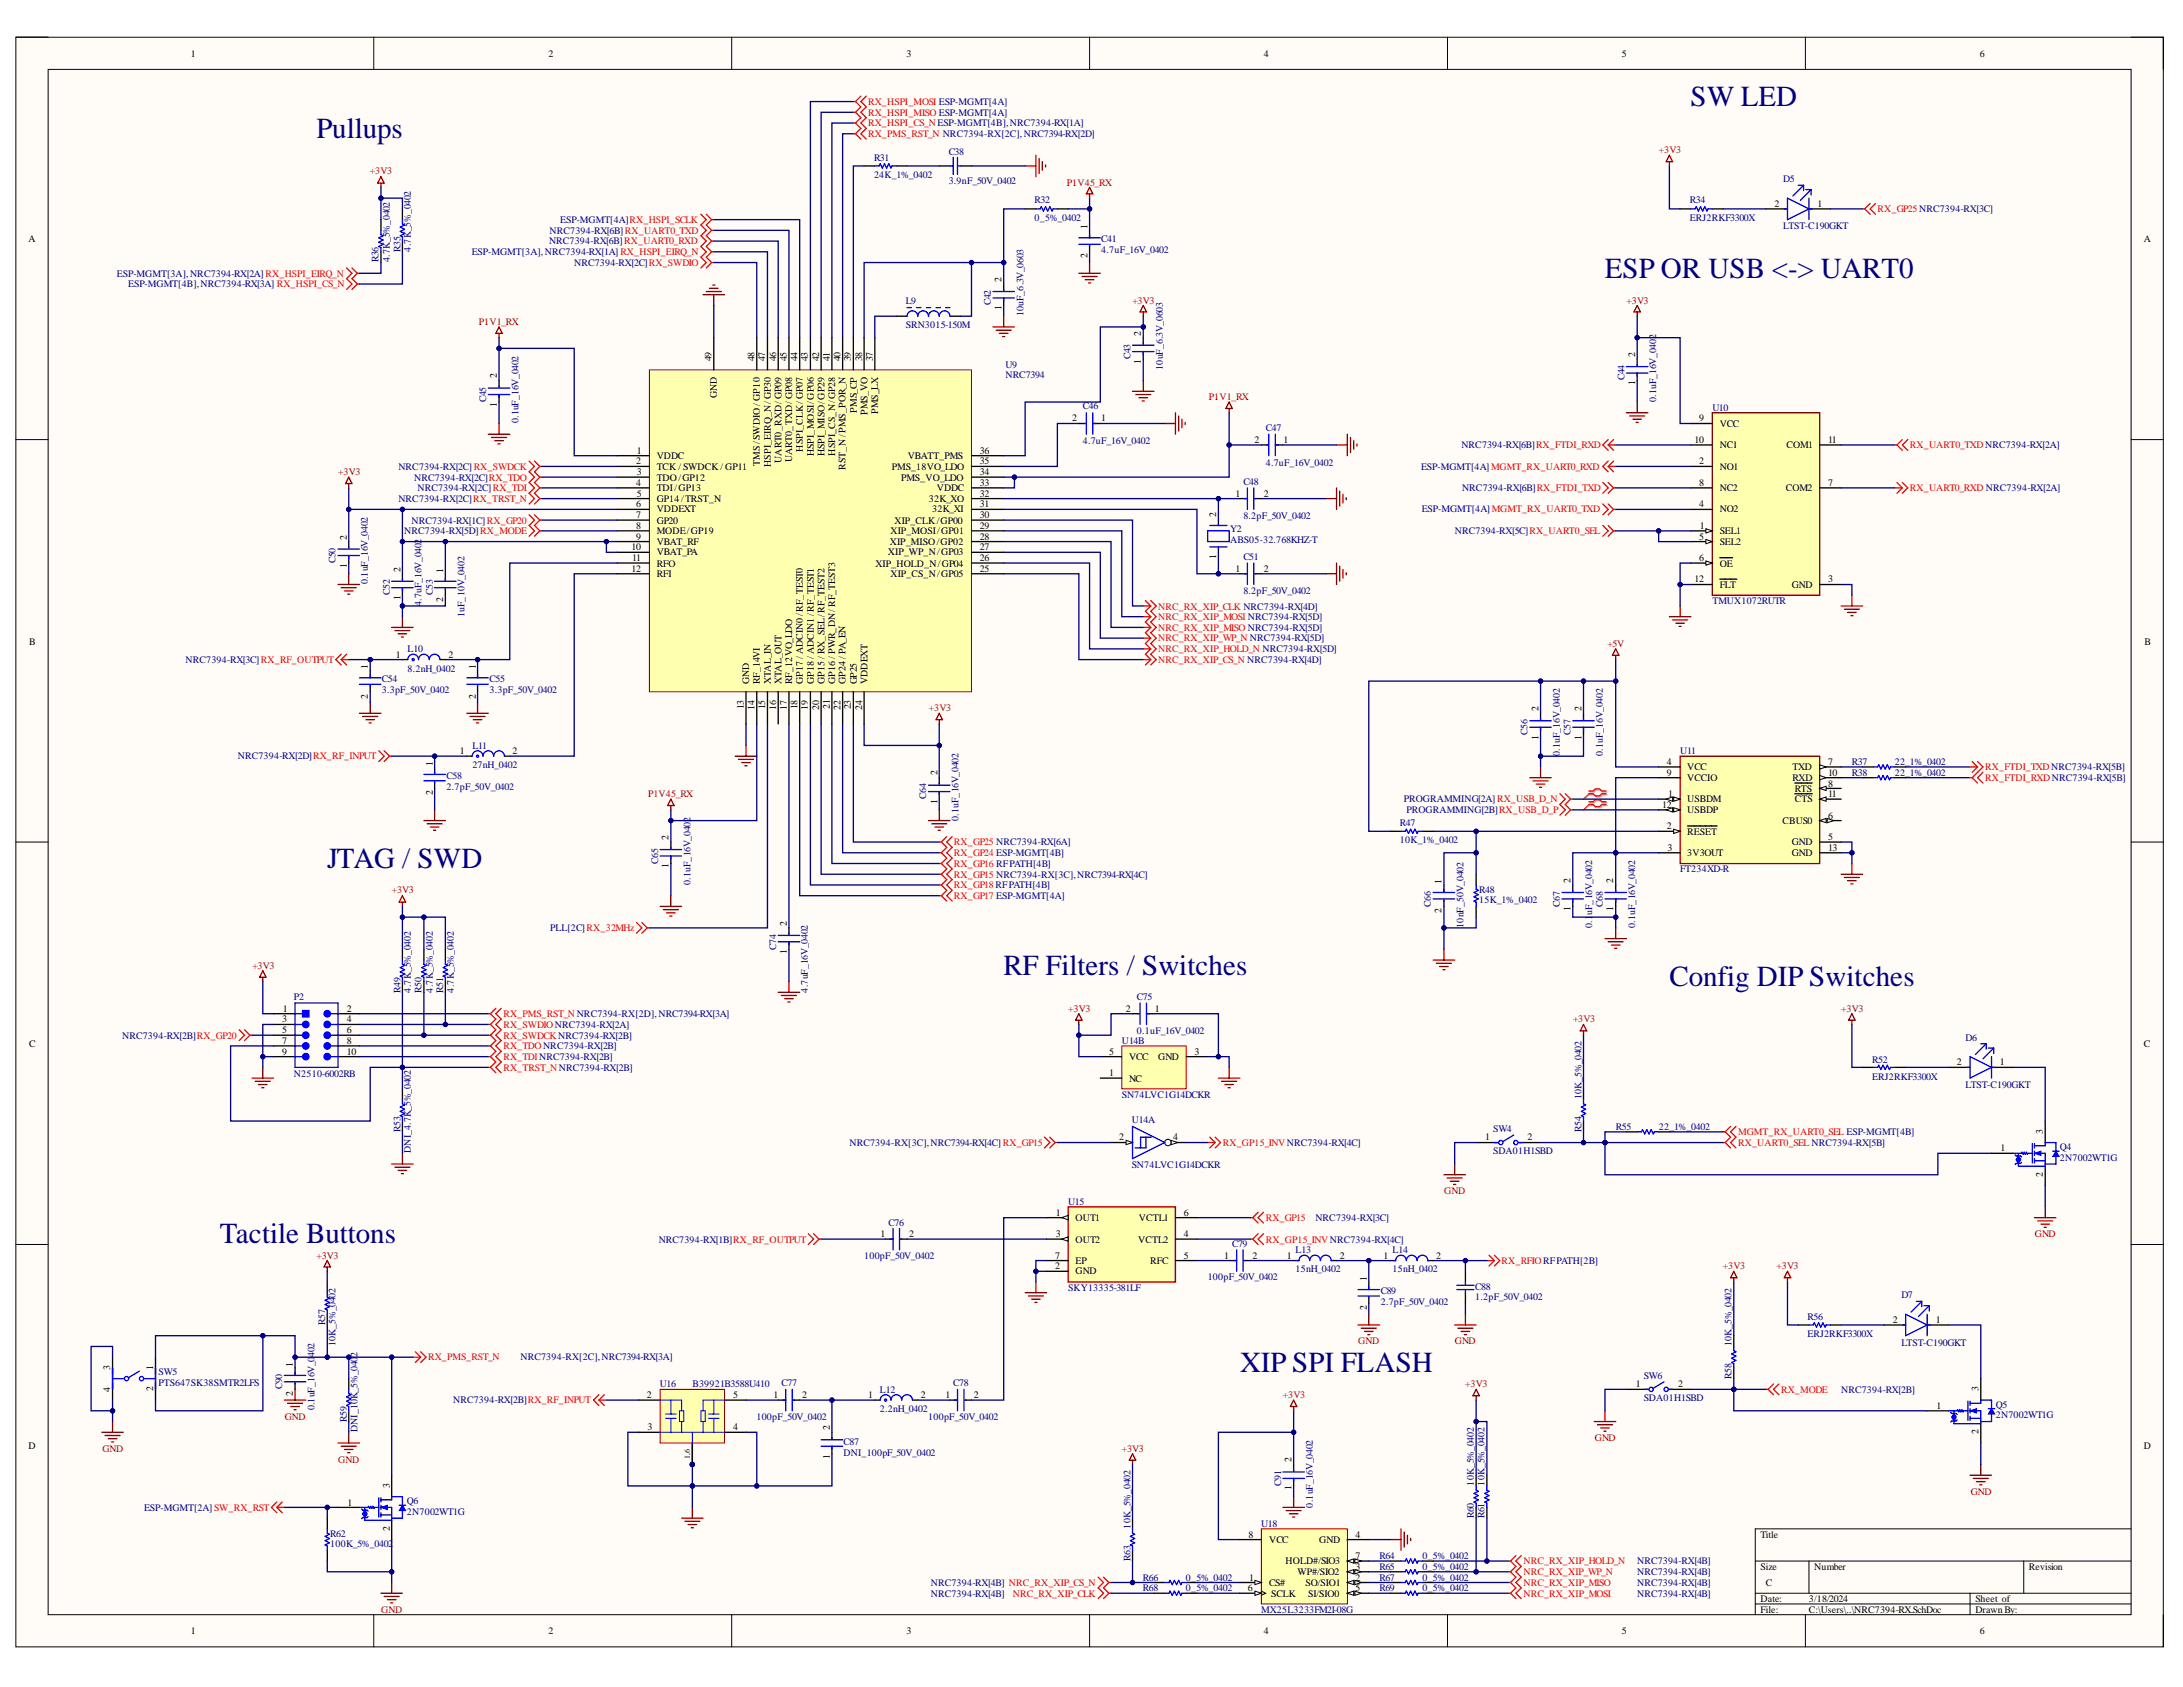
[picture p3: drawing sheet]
<svg xmlns="http://www.w3.org/2000/svg" width="279mm" height="216mm" viewBox="0 0 279 216" stroke-linecap="round" stroke-linejoin="round" font-family="sans-serif">
<defs><g id="words">
<g font-size="3.7" fill="#000080">
<text x="40.5" y="17.7">Pullups</text>
<text x="216.4" y="13.6">SW LED</text>
<text x="205.4" y="35.6">ESP OR USB &lt;-&gt; UART0</text>
<text x="41.9" y="111.1">JTAG / SWD</text>
<text x="128.4" y="124.8">RF Filters / Switches</text>
<text x="213.7" y="126.2">Config DIP Switches</text>
<text x="28.2" y="159.1">Tactile Buttons</text>
<text x="158.7" y="175.6">XIP SPI FLASH</text>
</g>
<g font-size="1.3">
<text x="24.4" y="7.3">1</text>
<text x="70.2" y="7.3">2</text>
<text x="116" y="7.3">3</text>
<text x="161.8" y="7.3">4</text>
<text x="207.6" y="7.3">5</text>
<text x="253.4" y="7.3">6</text>
<text x="139.2" y="29.3" transform="rotate(-90 139.2 29.3)">1</text>
<text x="227.1" y="26.5">2</text>
<text x="232.6" y="26.5">1</text>
<text x="3.6" y="30.9">A</text>
<text x="139.2" y="33.1" transform="rotate(-90 139.2 33.1)">2</text>
<text x="274.4" y="30.9">A</text>
<text x="128.2" y="39.7" transform="rotate(-90 128.2 39.7)">1</text>
<text x="128.2" y="36.1" transform="rotate(-90 128.2 36.1)">2</text>
<text x="91.1" y="46.2" transform="rotate(-90 91.1 46.2)">49</text>
<text x="96.6" y="46.2" transform="rotate(-90 96.6 46.2)">48</text>
<text x="97.9" y="46.2" transform="rotate(-90 97.9 46.2)">47</text>
<text x="99.4" y="46.2" transform="rotate(-90 99.4 46.2)">46</text>
<text x="100.7" y="46.2" transform="rotate(-90 100.7 46.2)">45</text>
<text x="102.1" y="46.2" transform="rotate(-90 102.1 46.2)">44</text>
<text x="103.4" y="46.2" transform="rotate(-90 103.4 46.2)">43</text>
<text x="104.8" y="46.2" transform="rotate(-90 104.8 46.2)">42</text>
<text x="106.2" y="46.2" transform="rotate(-90 106.2 46.2)">41</text>
<text x="107.6" y="46.2" transform="rotate(-90 107.6 46.2)">40</text>
<text x="108.9" y="46.2" transform="rotate(-90 108.9 46.2)">39</text>
<text x="110.3" y="46.2" transform="rotate(-90 110.3 46.2)">38</text>
<text x="111.7" y="46.2" transform="rotate(-90 111.7 46.2)">37</text>
<text x="146" y="46.6" transform="rotate(-90 146 46.6)">1</text>
<text x="146" y="42.9" transform="rotate(-90 146 42.9)">2</text>
<text x="209.3" y="45.6" transform="rotate(-90 209.3 45.6)">2</text>
<text x="63.6" y="52.1" transform="rotate(-90 63.6 52.1)">1</text>
<text x="63.6" y="48.4" transform="rotate(-90 63.6 48.4)">2</text>
<text x="91.7" y="51" transform="rotate(-90 91.7 51)">GND</text>
<text x="109.7" y="52.8" transform="rotate(-90 109.7 52.8)">PMS_CP</text>
<text x="111" y="53.2" transform="rotate(-90 111 53.2)">PMS_VO</text>
<text x="112.4" y="53" transform="rotate(-90 112.4 53)">PMS_LX</text>
<text x="137.2" y="53.9">2</text>
<text x="141" y="53.9">1</text>
<text x="209.3" y="49.3" transform="rotate(-90 209.3 49.3)">1</text>
<text x="217.5" y="53.9">9</text>
<text x="81.4" y="59.4">2</text>
<text x="81.5" y="58.1">1</text>
<text x="84" y="58.7">VDDC</text>
<text x="97.2" y="59.6" transform="rotate(-90 97.2 59.6)">TMS /SWDIO / GP10</text>
<text x="98.7" y="59.8" transform="rotate(-90 98.7 59.8)">HSPI_EIRQ_N/ GP30</text>
<text x="100" y="59.2" transform="rotate(-90 100 59.2)">UART0_RXD/ GP09</text>
<text x="101.4" y="59.2" transform="rotate(-90 101.4 59.2)">UART0_TXD/ GP08</text>
<text x="102.7" y="57.8" transform="rotate(-90 102.7 57.8)">HSPI_CLK/ GP07</text>
<text x="104.2" y="58.4" transform="rotate(-90 104.2 58.4)">HSPI_MOSI/GP06</text>
<text x="105.5" y="58.4" transform="rotate(-90 105.5 58.4)">HSPI_MISO/GP29</text>
<text x="106.9" y="58.3" transform="rotate(-90 106.9 58.3)">HSPI_CS_N/GP28</text>
<text x="116.2" y="58.7">VBATT_PMS</text>
<text x="125.4" y="59.4">35</text>
<text x="125.4" y="58.1">36</text>
<text x="160.6" y="56.7">2</text>
<text x="164.3" y="56.7">1</text>
<text x="216.9" y="56.7">10</text>
<text x="217.5" y="59.4">2</text>
<text x="220.1" y="54.6">VCC</text>
<text x="220.1" y="57.4">NC1</text>
<text x="228.6" y="57.4">COM1</text>
<text x="234" y="56.7">11</text>
<text x="81.4" y="62.2">4</text>
<text x="81.4" y="64.9">6</text>
<text x="81.5" y="60.9">3</text>
<text x="81.5" y="63.6">5</text>
<text x="84" y="60.1">TCK / SWDCK / GP11</text>
<text x="84" y="61.5">TDO/GP12</text>
<text x="84" y="62.9">TDI/GP13</text>
<text x="84" y="64.2">GP14/TRST_N</text>
<text x="84" y="65.6">VDDEXT</text>
<text x="108.2" y="60.1" transform="rotate(-90 108.2 60.1)">RST_N /PMS_POR_N</text>
<text x="114.2" y="60.1">PMS_18VO_LDO</text>
<text x="115.3" y="61.5">PMS_VO_LDO</text>
<text x="118.9" y="64.2">32K_XO</text>
<text x="119.3" y="65.6">32K_XI</text>
<text x="119.9" y="62.9">VDDC</text>
<text x="125.4" y="64.9">31</text>
<text x="125.4" y="63.6">32</text>
<text x="125.4" y="62.2">33</text>
<text x="125.4" y="60.9">34</text>
<text x="158.1" y="63.6">1</text>
<text x="161.8" y="63.6">2</text>
<text x="217.5" y="64.9">4</text>
<text x="217.5" y="62.2">8</text>
<text x="220.1" y="60.1">NO1</text>
<text x="220.1" y="65.6">NO2</text>
<text x="220.1" y="62.9">NC2</text>
<text x="228.6" y="62.9">COM2</text>
<text x="234" y="62.2">7</text>
<text x="44.4" y="69.1" transform="rotate(-90 44.4 69.1)">2</text>
<text x="80.8" y="70.4">10</text>
<text x="80.9" y="71.8">11</text>
<text x="81.4" y="66.3">7</text>
<text x="81.4" y="67.7">8</text>
<text x="81.4" y="69.1">9</text>
<text x="84" y="67">GP20</text>
<text x="84" y="68.4">MODE/GP19</text>
<text x="84" y="69.7">VBAT_RF</text>
<text x="84" y="71.1">VBAT_PA</text>
<text x="113.6" y="71.1">XIP_WP_N/GP03</text>
<text x="113.9" y="69.7">XIP_MISO/GP02</text>
<text x="114" y="68.4">XIP_MOSI/GP01</text>
<text x="114.5" y="67">XIP_CLK/GP00</text>
<text x="125.4" y="71.8">26</text>
<text x="125.4" y="70.4">27</text>
<text x="125.4" y="69.1">28</text>
<text x="125.4" y="67.7">29</text>
<text x="125.4" y="66.3">30</text>
<text x="155.7" y="71.6" transform="rotate(-90 155.7 71.6)">1</text>
<text x="155.7" y="66.2" transform="rotate(-90 155.7 66.2)">2</text>
<text x="217.5" y="69.1">5</text>
<text x="217.5" y="71.8">6</text>
<text x="217.6" y="67.7">1</text>
<text x="220.1" y="68.4">SEL1</text>
<text x="220.1" y="69.7">SEL2</text>
<text x="44.4" y="72.7" transform="rotate(-90 44.4 72.7)">1</text>
<text x="51.2" y="76.7" transform="rotate(-90 51.2 76.7)">1</text>
<text x="51.2" y="73.2" transform="rotate(-90 51.2 73.2)">2</text>
<text x="56.7" y="77" transform="rotate(-90 56.7 77)">2</text>
<text x="56.7" y="73.3" transform="rotate(-90 56.7 73.3)">1</text>
<text x="80.8" y="73.2">12</text>
<text x="84" y="72.5">RFO</text>
<text x="84" y="73.9">RFI</text>
<text x="112" y="72.5">XIP_HOLD_N/GP04</text>
<text x="114" y="73.9">XIP_CS_N/GP05</text>
<text x="125.4" y="73.2">25</text>
<text x="158.1" y="73.2">1</text>
<text x="161.8" y="73.2">2</text>
<text x="216.9" y="74.5">12</text>
<text x="220.1" y="75.2">FLT</text>
<text x="220.1" y="72.5">OE</text>
<text x="229.3" y="75.2">GND</text>
<text x="234" y="74.5">3</text>
<text x="3.7" y="82.5">B</text>
<text x="274.5" y="82.5">B</text>
<text x="47.1" y="89.4" transform="rotate(-90 47.1 89.4)">2</text>
<text x="47.1" y="85.6" transform="rotate(-90 47.1 85.6)">1</text>
<text x="50.6" y="84.2">1</text>
<text x="57.4" y="84.2">2</text>
<text x="60.9" y="89.4" transform="rotate(-90 60.9 89.4)">2</text>
<text x="60.9" y="85.6" transform="rotate(-90 60.9 85.6)">1</text>
<text x="95.9" y="87.6" transform="rotate(-90 95.9 87.6)">GND</text>
<text x="97.2" y="87.6" transform="rotate(-90 97.2 87.6)">RF_14VI</text>
<text x="98.7" y="87.6" transform="rotate(-90 98.7 87.6)">XTAL_IN</text>
<text x="100" y="87.6" transform="rotate(-90 100 87.6)">XTAL_OUT</text>
<text x="101.4" y="87.6" transform="rotate(-90 101.4 87.6)">RF_12VO_LDO</text>
<text x="102.7" y="87.6" transform="rotate(-90 102.7 87.6)">GP17/ ADCIN0/ RF_TEST0</text>
<text x="104.2" y="87.6" transform="rotate(-90 104.2 87.6)">GP18/ ADCIN1/ RF_TEST1</text>
<text x="105.5" y="87.6" transform="rotate(-90 105.5 87.6)">GP15/ RX_SEL/ RF_TEST2</text>
<text x="106.9" y="87.6" transform="rotate(-90 106.9 87.6)">GP16/ PWR_DN/ RF_TEST3</text>
<text x="108.2" y="87.6" transform="rotate(-90 108.2 87.6)">GP24/ PA_EN</text>
<text x="109.7" y="87.6" transform="rotate(-90 109.7 87.6)">GP25</text>
<text x="111" y="87.6" transform="rotate(-90 111 87.6)">VDDEXT</text>
<text x="95.2" y="90.8" transform="rotate(-90 95.2 90.8)">13</text>
<text x="96.6" y="90.9" transform="rotate(-90 96.6 90.9)">14</text>
<text x="97.9" y="90.8" transform="rotate(-90 97.9 90.8)">15</text>
<text x="99.4" y="90.9" transform="rotate(-90 99.4 90.9)">16</text>
<text x="100.7" y="90.9" transform="rotate(-90 100.7 90.9)">17</text>
<text x="102.1" y="90.8" transform="rotate(-90 102.1 90.8)">18</text>
<text x="103.4" y="90.9" transform="rotate(-90 103.4 90.9)">19</text>
<text x="104.8" y="90.9" transform="rotate(-90 104.8 90.9)">20</text>
<text x="106.2" y="90.7" transform="rotate(-90 106.2 90.7)">21</text>
<text x="107.6" y="90.9" transform="rotate(-90 107.6 90.9)">22</text>
<text x="108.9" y="90.8" transform="rotate(-90 108.9 90.8)">23</text>
<text x="110.3" y="90.9" transform="rotate(-90 110.3 90.9)">24</text>
<text x="196.9" y="94.7" transform="rotate(-90 196.9 94.7)">1</text>
<text x="196.9" y="91" transform="rotate(-90 196.9 91)">2</text>
<text x="202.4" y="94.7" transform="rotate(-90 202.4 94.7)">1</text>
<text x="202.4" y="91" transform="rotate(-90 202.4 91)">2</text>
<text x="55.4" y="101.8" transform="rotate(-90 55.4 101.8)">2</text>
<text x="55.4" y="98" transform="rotate(-90 55.4 98)">1</text>
<text x="58.9" y="96.5">1</text>
<text x="65.6" y="96.5">2</text>
<text x="120" y="99.2" transform="rotate(-90 120 99.2)">2</text>
<text x="213.3" y="97.9">4</text>
<text x="213.3" y="99.3">9</text>
<text x="216" y="98.5">VCC</text>
<text x="216" y="100">VCCIO</text>
<text x="229.4" y="100">RXD</text>
<text x="229.4" y="98.5">TXD</text>
<text x="229.7" y="101.3">RTS</text>
<text x="234" y="100.7">8</text>
<text x="234" y="99.3">10</text>
<text x="234" y="97.9">7</text>
<text x="85.6" y="107.5" transform="rotate(-90 85.6 107.5)">2</text>
<text x="120" y="102.9" transform="rotate(-90 120 102.9)">1</text>
<text x="212.7" y="103.4">12</text>
<text x="213.3" y="106.1">2</text>
<text x="213.5" y="102">1</text>
<text x="216" y="106.8">RESET</text>
<text x="216" y="102.7">USBDM</text>
<text x="216" y="104">USBDP</text>
<text x="228.1" y="105.5">CBUS0</text>
<text x="229.7" y="102.7">CTS</text>
<text x="234" y="102">11</text>
<text x="234" y="104.8">6</text>
<text x="234" y="107.5">5</text>
<text x="85.6" y="111.1" transform="rotate(-90 85.6 111.1)">1</text>
<text x="184.5" y="113.1" transform="rotate(-90 184.5 113.1)">1</text>
<text x="201" y="113" transform="rotate(-90 201 113)">2</text>
<text x="206.5" y="113" transform="rotate(-90 206.5 113)">2</text>
<text x="213.4" y="108.9">3</text>
<text x="216" y="109.6">3V3OUT</text>
<text x="229.3" y="108.2">GND</text>
<text x="229.3" y="109.6">GND</text>
<text x="234" y="108.9">13</text>
<text x="100.7" y="118.5" transform="rotate(-90 100.7 118.5)">2</text>
<text x="184.5" y="116.9" transform="rotate(-90 184.5 116.9)">2</text>
<text x="201" y="116.6" transform="rotate(-90 201 116.6)">1</text>
<text x="206.5" y="116.6" transform="rotate(-90 206.5 116.6)">1</text>
<text x="100.7" y="122.1" transform="rotate(-90 100.7 122.1)">1</text>
<text x="36.1" y="130.8">3</text>
<text x="36.2" y="129.5">1</text>
<text x="44.4" y="129.5">2</text>
<text x="44.4" y="130.8">4</text>
<text x="144.1" y="129.5">2</text>
<text x="147.8" y="129.5">1</text>
<text x="3.7" y="134">C</text>
<text x="36.1" y="132.3">5</text>
<text x="36.1" y="133.6">7</text>
<text x="36.1" y="135">9</text>
<text x="44.4" y="132.3">6</text>
<text x="44.4" y="133.6">8</text>
<text x="44.4" y="135">10</text>
<text x="142" y="135">5</text>
<text x="142" y="137.8">1</text>
<text x="144.5" y="135.6">VCC</text>
<text x="148.2" y="135.6">GND</text>
<text x="152.9" y="135">3</text>
<text x="250.5" y="136.3">2</text>
<text x="256" y="136.3">1</text>
<text x="274.4" y="134">C</text>
<text x="144.5" y="138.4">NC</text>
<text x="143.2" y="146">2</text>
<text x="150.2" y="146">4</text>
<text x="190.1" y="146">1</text>
<text x="195.5" y="146">2</text>
<text x="256" y="147.3">1</text>
<text x="261.4" y="145.1" transform="rotate(-90 261.4 145.1)">3</text>
<text x="135.1" y="155.6">1</text>
<text x="151.5" y="155.6">6</text>
<text x="261.4" y="150.6" transform="rotate(-90 261.4 150.6)">2</text>
<text x="112.7" y="158.3">1</text>
<text x="116.3" y="158.3">2</text>
<text x="135" y="161.1">7</text>
<text x="135.1" y="158.3">3</text>
<text x="137.7" y="156.3">OUT1</text>
<text x="137.7" y="159">OUT2</text>
<text x="137.7" y="161.8">EP</text>
<text x="145.7" y="159">VCTL2</text>
<text x="145.8" y="156.3">VCTL1</text>
<text x="147.2" y="161.8">RFC</text>
<text x="151.5" y="158.3">4</text>
<text x="151.5" y="161.1">5</text>
<text x="156.7" y="161.1">1</text>
<text x="160.3" y="161.1">2</text>
<text x="164.7" y="161.1">1</text>
<text x="171.5" y="161.1">2</text>
<text x="177.1" y="161.1">1</text>
<text x="183.8" y="161.1">2</text>
<text x="135" y="162.4">2</text>
<text x="137.7" y="163.1">GND</text>
<text x="174.9" y="167.7" transform="rotate(-90 174.9 167.7)">2</text>
<text x="174.9" y="163.9" transform="rotate(-90 174.9 163.9)">1</text>
<text x="242.3" y="169.3">2</text>
<text x="247.7" y="169.3">1</text>
<text x="14.1" y="178.1" transform="rotate(-90 14.1 178.1)">4</text>
<text x="14.1" y="175.4" transform="rotate(-90 14.1 175.4)">3</text>
<text x="19.6" y="178.1" transform="rotate(-90 19.6 178.1)">2</text>
<text x="19.6" y="175.4" transform="rotate(-90 19.6 175.4)">1</text>
<text x="37.5" y="178.7" transform="rotate(-90 37.5 178.7)">2</text>
<text x="37.5" y="174.9" transform="rotate(-90 37.5 174.9)">1</text>
<text x="82.8" y="178.9">2</text>
<text x="93.9" y="178.9">5</text>
<text x="99" y="178.9">1</text>
<text x="102.7" y="178.9">2</text>
<text x="111.1" y="178.9">1</text>
<text x="117.9" y="178.9">2</text>
<text x="121" y="178.9">1</text>
<text x="124.6" y="178.9">2</text>
<text x="209.4" y="177.6">1</text>
<text x="214.8" y="177.6">2</text>
<text x="253.2" y="178.1" transform="rotate(-90 253.2 178.1)">3</text>
<text x="3.6" y="185.4">D</text>
<text x="82.9" y="183">3</text>
<text x="93.9" y="183">4</text>
<text x="106.2" y="183" transform="rotate(-90 106.2 183)">2</text>
<text x="247.8" y="180.3">1</text>
<text x="253.2" y="183.6" transform="rotate(-90 253.2 183.6)">2</text>
<text x="274.4" y="185.4">D</text>
<text x="49.9" y="190.4" transform="rotate(-90 49.9 190.4)">3</text>
<text x="106.2" y="186.7" transform="rotate(-90 106.2 186.7)">1</text>
<text x="165.3" y="190.7" transform="rotate(-90 165.3 190.7)">1</text>
<text x="165.3" y="187.1" transform="rotate(-90 165.3 187.1)">2</text>
<text x="44.5" y="192.7">1</text>
<text x="49.9" y="196" transform="rotate(-90 49.9 196)">2</text>
<text x="159.8" y="196.8">8</text>
<text x="162.4" y="197.5">VCC</text>
<text x="168.9" y="197.5">GND</text>
<text x="173.5" y="196.8">4</text>
<text x="225.3" y="196.8">Title</text>
<text x="159.7" y="203.7">6</text>
<text x="159.9" y="202.3">1</text>
<text x="162.4" y="203">CS#</text>
<text x="164.5" y="200.2">HOLD#/SIO3</text>
<text x="166.1" y="201.6">WP#/SIO2</text>
<text x="167.1" y="203">SO/SIO1</text>
<text x="173.5" y="203.7">5</text>
<text x="173.5" y="200.9">3</text>
<text x="173.5" y="202.3">2</text>
<text x="173.5" y="199.5">7</text>
<text x="225.3" y="200.9">Size</text>
<text x="226" y="203">C</text>
<text x="232.2" y="200.9">Number</text>
<text x="259.7" y="200.9">Revision</text>
<text x="24.4" y="209.2">1</text>
<text x="70.2" y="209.2">2</text>
<text x="116" y="209.2">3</text>
<text x="161.8" y="209.2">4</text>
<text x="162.7" y="204.3">SCLK</text>
<text x="167.4" y="204.3">SI/SIO0</text>
<text x="207.6" y="209.2">5</text>
<text x="225.3" y="205">Date:</text>
<text x="225.3" y="206.4">File:</text>
<text x="231.5" y="205">3/18/2024</text>
<text x="231.5" y="206.4">C:\Users\..\NRC7394-RX.SchDoc</text>
<text x="252.8" y="205">Sheet of</text>
<text x="252.8" y="206.4">DrawnBy:</text>
<text x="253.4" y="209.2">6</text>
</g>
<g font-size="1.3" fill="#f00">
<text x="111.1" y="17.6">RX_PMS_RST_N NRC7394-RX[2C],NRC7394-RX[2D]</text>
<text x="111.1" y="16.2">RX_HSPI_CS_NESP-MGMT[4B],NRC7394-RX[1A]</text>
<text x="111.1" y="14.8">RX_HSPI_MISO ESP-MGMT[4A]</text>
<text x="111.1" y="13.4">RX_HSPI_MOSI ESP-MGMT[4A]</text>
<text x="240.3" y="27.1">RX_GP25 NRC7394-RX[3C]</text>
<text x="244.5" y="57.4">RX_UART0_TXDNRC7394-RX[2A]</text>
<text x="244.5" y="62.9">RX_UART0_RXD NRC7394-RX[2A]</text>
<text x="148.2" y="78">NRC_RX_XIP_CLK NRC7394-RX[4D]</text>
<text x="148.2" y="79.4">NRC_RX_XIP_MOSI NRC7394-RX[5D]</text>
<text x="148.2" y="80.7">NRC_RX_XIP_MISO NRC7394-RX[5D]</text>
<text x="148.2" y="82.1">NRC_RX_XIP_WP_N NRC7394-RX[5D]</text>
<text x="148.2" y="83.5">NRC_RX_XIP_HOLD_N NRC7394-RX[5D]</text>
<text x="148.2" y="84.9">NRC_RX_XIP_CS_N NRC7394-RX[4D]</text>
<text x="254.1" y="100">RX_FTDI_RXDNRC7394-RX[5B]</text>
<text x="254.1" y="98.5">RX_FTDI_TXDNRC7394-RX[5B]</text>
<text x="122.1" y="108.2">RX_GP25 NRC7394-RX[6A]</text>
<text x="122.1" y="109.6">RX_GP24 ESP-MGMT[4B]</text>
<text x="122.1" y="111">RX_GP16 RFPATH[4B]</text>
<text x="122.1" y="112.3">RX_GP15 NRC7394-RX[3C],NRC7394-RX[4C]</text>
<text x="122.1" y="113.7">RX_GP18 RFPATH[4B]</text>
<text x="122.1" y="115.1">RX_GP17 ESP-MGMT[4A]</text>
<text x="64.4" y="131.6">RX_SWDIONRC7394-RX[2A]</text>
<text x="64.4" y="130.1">RX_PMS_RST_NNRC7394-RX[2D],NRC7394-RX[3A]</text>
<text x="64.4" y="132.9">RX_SWDCKNRC7394-RX[2B]</text>
<text x="64.4" y="134.3">RX_TDONRC7394-RX[2B]</text>
<text x="64.4" y="135.6">RX_TDINRC7394-RX[2B]</text>
<text x="64.4" y="137.1">RX_TRST_NNRC7394-RX[2B]</text>
<text x="156.5" y="146.6">RX_GP15_INVNRC7394-RX[4C]</text>
<text x="222.5" y="146.6">RX_UART0_SEL NRC7394-RX[5B]</text>
<text x="222.5" y="145.3">MGMT_RX_UART0_SEL ESP-MGMT[4B]</text>
<text x="162" y="156.3">RX_GP15</text>
<text x="162" y="159">RX_GP15_INVNRC7394-RX[4C]</text>
<text x="192.2" y="161.8">RX_RFIORFPATH[2B]</text>
<text x="54.8" y="174.1">RX_PMS_RST_N</text>
<text x="228" y="178.2">RX_MODE</text>
<text x="195" y="200.2">NRC_RX_XIP_HOLD_N</text>
<text x="195" y="201.6">NRC_RX_XIP_WP_N</text>
<text x="195" y="203">NRC_RX_XIP_MISO</text>
<text x="129.6" y="204.3">NRC_RX_XIP_CLK</text>
<text x="195" y="204.3">NRC_RX_XIP_MOSI</text>
</g>
<g font-size="1.3" fill="#800000">
<text x="47.4" y="22.3">+3V3</text>
<text x="136.6" y="23.8">P1V45_RX</text>
<text x="212.3" y="19.6">+3V3</text>
<text x="61.3" y="41.6">P1V1_RX</text>
<text x="144.9" y="38.9">+3V3</text>
<text x="208.2" y="38.9">+3V3</text>
<text x="154.7" y="51.2">P1V1_RX</text>
<text x="43.3" y="60.9">+3V3</text>
<text x="205.7" y="82.8">+5V</text>
<text x="118.9" y="91">+3V3</text>
<text x="82.9" y="102">P1V45_RX</text>
<text x="50.1" y="114.3">+3V3</text>
<text x="32.3" y="124">+3V3</text>
<text x="136.7" y="129.5">+3V3</text>
<text x="201.3" y="130.8">+3V3</text>
<text x="235.7" y="129.5">+3V3</text>
<text x="184.8" y="152.8">GND</text>
<text x="40.5" y="161.1">+3V3</text>
<text x="260.4" y="158.3">GND</text>
<text x="220.5" y="162.4">+3V3</text>
<text x="227.4" y="162.4">+3V3</text>
<text x="173.8" y="172.1">GND</text>
<text x="186.2" y="172.1">GND</text>
<text x="164.2" y="178.9">+3V3</text>
<text x="187.5" y="177.6">+3V3</text>
<text x="13.1" y="185.8">GND</text>
<text x="36.4" y="181.7">GND</text>
<text x="143.6" y="185.8">+3V3</text>
<text x="204.1" y="184.4">GND</text>
<text x="43.3" y="187.2">GND</text>
<text x="252.2" y="191.3">GND</text>
<text x="48.8" y="206.4">GND</text>
</g>
<g font-size="1.3" fill="#000080">
<text x="111.9" y="20.5">R31</text>
<text x="111.9" y="22.7">24K_1%_0402</text>
<text x="121.4" y="19.8">C38</text>
<text x="121.4" y="23.6">3.9nF_50V_0402</text>
<text x="228.2" y="23.3">D5</text>
<text x="70.4" y="29.9">NRC7394-RX[6B]RX_UART0_TXD</text>
<text x="71.7" y="28.6">ESP-MGMT[4A]RX_HSPI_SCLK</text>
<text x="132.4" y="26">R32</text>
<text x="132.4" y="28.2">0_5%_0402</text>
<text x="216.3" y="26">R34</text>
<text x="216.3" y="28.2">ERJ2RKF3300X</text>
<text x="228.2" y="29.3">LTST-C190GKT</text>
<text x="15" y="35.4">ESP-MGMT[3A],NRC7394-RX[2A] RX_HSPI_EIRQ_N</text>
<text x="48.5" y="33.6" transform="rotate(-90 48.5 33.6)">R36</text>
<text x="49.9" y="33.6" transform="rotate(-90 49.9 33.6)">4.7K_5%_0402</text>
<text x="51.2" y="32.2" transform="rotate(-90 51.2 32.2)">R35</text>
<text x="52.6" y="32.2" transform="rotate(-90 52.6 32.2)">4.7K_5%_0402</text>
<text x="60.4" y="32.6">ESP-MGMT[3A],NRC7394-RX[1A] RX_HSPI_EIRQ_N</text>
<text x="70.3" y="31.3">NRC7394-RX[6B]RX_UART0_RXD</text>
<text x="73.5" y="34.1">NRC7394-RX[2C]RX_SWDIO</text>
<text x="141" y="31">C41</text>
<text x="141" y="32.4">4.7uF_16V_0402</text>
<text x="16.4" y="36.8">ESP-MGMT[4B],NRC7394-RX[3A] RX_HSPI_CS_N</text>
<text x="115.9" y="39">L9</text>
<text x="126.8" y="39.1" transform="rotate(-90 126.8 39.1)">C42</text>
<text x="131" y="40.5" transform="rotate(-90 131 40.5)">10uF_6.3V_0603</text>
<text x="115.9" y="42">SRN3015-150M</text>
<text x="128.7" y="47.1">U9</text>
<text x="144.7" y="46" transform="rotate(-90 144.7 46)">C43</text>
<text x="148.8" y="47.3" transform="rotate(-90 148.8 47.3)">10uF_6.3V_0603</text>
<text x="62.2" y="51.5" transform="rotate(-90 62.2 51.5)">C45</text>
<text x="128.7" y="48.4">NRC7394</text>
<text x="138.6" y="52.4">C46</text>
<text x="207.9" y="48.7" transform="rotate(-90 207.9 48.7)">C44</text>
<text x="212" y="51.5" transform="rotate(-90 212 51.5)">0.1uF_16V_0402</text>
<text x="219.2" y="52.6">U10</text>
<text x="66.4" y="54.2" transform="rotate(-90 66.4 54.2)">0.1uF_16V_0402</text>
<text x="138.6" y="56.8">4.7uF_16V_0402</text>
<text x="162" y="55.2">C47</text>
<text x="162" y="59.6">4.7uF_16V_0402</text>
<text x="187" y="57.4">NRC7394-RX[6B]RX_FTDI_RXD</text>
<text x="51" y="60.1">NRC7394-RX[2C]RX_SWDCK</text>
<text x="51" y="64.2">NRC7394-RX[2C]RX_TRST_N</text>
<text x="53" y="61.5">NRC7394-RX[2C]RX_TDO</text>
<text x="53.4" y="62.9">NRC7394-RX[2C]RX_TDI</text>
<text x="159.1" y="62">C48</text>
<text x="181.9" y="60.1">ESP-MGMT[4A]MGMT_RX_UART0_RXD</text>
<text x="182" y="65.6">ESP-MGMT[4A]MGMT_RX_UART0_TXD</text>
<text x="187.1" y="62.9">NRC7394-RX[6B]RX_FTDI_TXD</text>
<text x="51.7" y="68.4">NRC7394-RX[5D]RX_MODE</text>
<text x="52.7" y="67">NRC7394-RX[1C]RX_GP20</text>
<text x="157.4" y="68.1">Y2</text>
<text x="157.4" y="69.5">ABS05-32.768KHZ-T</text>
<text x="159.1" y="66.4">8.2pF_50V_0402</text>
<text x="159.1" y="71.7">C51</text>
<text x="186.2" y="68.4">NRC7394-RX[5C]RX_UART0_SEL</text>
<text x="43" y="72.1" transform="rotate(-90 43 72.1)">C50</text>
<text x="47.1" y="74.8" transform="rotate(-90 47.1 74.8)">0.1uF_16V_0402</text>
<text x="49.9" y="76.1" transform="rotate(-90 49.9 76.1)">C52</text>
<text x="53.9" y="77.6" transform="rotate(-90 53.9 77.6)">4.7uF_16V_0402</text>
<text x="55.4" y="76.1" transform="rotate(-90 55.4 76.1)">C53</text>
<text x="159.1" y="76.1">8.2pF_50V_0402</text>
<text x="219.2" y="77.3">TMUX1072RUTR</text>
<text x="52.2" y="83.5">L10</text>
<text x="59.4" y="78.9" transform="rotate(-90 59.4 78.9)">1uF_10V_0402</text>
<text x="23.8" y="84.9">NRC7394-RX[3C]RX_RF_OUTPUT</text>
<text x="48.9" y="87.3">C54</text>
<text x="48.9" y="88.7">3.3pF_50V_0402</text>
<text x="52.2" y="86">8.2nH_0402</text>
<text x="62.7" y="87.3">C55</text>
<text x="62.7" y="88.7">3.3pF_50V_0402</text>
<text x="60.5" y="95.8">L11</text>
<text x="195.5" y="94.1" transform="rotate(-90 195.5 94.1)">C56</text>
<text x="201" y="94.1" transform="rotate(-90 201 94.1)">C57</text>
<text x="30.4" y="97.2">NRC7394-RX[2D]RX_RF_INPUT</text>
<text x="57.2" y="99.6">C58</text>
<text x="57.2" y="101.1">2.7pF_50V_0402</text>
<text x="60.5" y="98.3">27nH_0402</text>
<text x="199.6" y="96.8" transform="rotate(-90 199.6 96.8)">0.1uF_16V_0402</text>
<text x="205.1" y="96.8" transform="rotate(-90 205.1 96.8)">0.1uF_16V_0402</text>
<text x="215" y="96.5">U11</text>
<text x="237" y="97.9">R37</text>
<text x="237" y="99.3">R38</text>
<text x="242.5" y="97.9">22_1%_0402</text>
<text x="242.5" y="99.3">22_1%_0402</text>
<text x="118.5" y="102.3" transform="rotate(-90 118.5 102.3)">C64</text>
<text x="122.7" y="105" transform="rotate(-90 122.7 105)">0.1uF_16V_0402</text>
<text x="179.2" y="105.7">R47</text>
<text x="179.2" y="107.9">10K_1%_0402</text>
<text x="179.7" y="102.7">PROGRAMMING[2A]RX_USB_D_N</text>
<text x="180" y="104">PROGRAMMING[2B]RX_USB_D_P</text>
<text x="84.2" y="110.5" transform="rotate(-90 84.2 110.5)">C65</text>
<text x="88.4" y="113.2" transform="rotate(-90 88.4 113.2)">0.1uF_16V_0402</text>
<text x="215" y="111.6">FT234XD-R</text>
<text x="70.4" y="119.2">PLL[2C]RX_32MHz</text>
<text x="183.1" y="116" transform="rotate(-90 183.1 116)">C66</text>
<text x="187.3" y="118.7" transform="rotate(-90 187.3 118.7)">10nF_50V_0402</text>
<text x="189.3" y="114.3">R48</text>
<text x="189.3" y="115.6">15K_1%_0402</text>
<text x="199.6" y="116" transform="rotate(-90 199.6 116)">C67</text>
<text x="203.8" y="118.7" transform="rotate(-90 203.8 118.7)">0.1</text>
<text x="203.8" y="117" transform="rotate(-90 203.8 117)">uF_16V_0402</text>
<text x="205.1" y="116" transform="rotate(-90 205.1 116)">C68</text>
<text x="209.3" y="118.7" transform="rotate(-90 209.3 118.7)">0.1uF_16V_0402</text>
<text x="99.4" y="121.5" transform="rotate(-90 99.4 121.5)">C74</text>
<text x="37.6" y="128">P2</text>
<text x="51.2" y="127" transform="rotate(-90 51.2 127)">R49</text>
<text x="52.6" y="127" transform="rotate(-90 52.6 127)">4.7K_5%_0402</text>
<text x="53.9" y="127" transform="rotate(-90 53.9 127)">R50</text>
<text x="55.4" y="127" transform="rotate(-90 55.4 127)">4.7K_5%_0402</text>
<text x="56.7" y="127" transform="rotate(-90 56.7 127)">R51</text>
<text x="58.1" y="127" transform="rotate(-90 58.1 127)">4.7K_5%_0402</text>
<text x="103.4" y="127" transform="rotate(-90 103.4 127)">4.7uF_16V_0402</text>
<text x="145.5" y="128">C75</text>
<text x="15.6" y="132.9">NRC7394-RX[2B]RX_GP20</text>
<text x="37.6" y="137.8">N2510-6002RB</text>
<text x="143.6" y="133.6">U14B</text>
<text x="145.5" y="132.3">0.1uF_16V_0402</text>
<text x="239.6" y="136">R52</text>
<text x="251.6" y="133.2">D6</text>
<text x="143.6" y="140.5">SN74LVC1G14DCKR</text>
<text x="144.8" y="143.8">U14A</text>
<text x="202.4" y="140.7" transform="rotate(-90 202.4 140.7)">10K_5%_0402</text>
<text x="239.6" y="138.2">ERJ2RKF3300X</text>
<text x="251.6" y="139.3">LTST-C190GKT</text>
<text x="51.2" y="144.9" transform="rotate(-90 51.2 144.9)">R53</text>
<text x="52.6" y="147.6" transform="rotate(-90 52.6 147.6)">DNI_4.7K_5%_0402</text>
<text x="108.7" y="146.6">NRC7394-RX[3C],NRC7394-RX[4C] RX_GP15</text>
<text x="144.8" y="149.5">SN74LVC1G14DCKR</text>
<text x="191.1" y="144.9">SW4</text>
<text x="191.1" y="147.7">SDA01H1SBD</text>
<text x="202.4" y="144.9" transform="rotate(-90 202.4 144.9)">R54</text>
<text x="206.8" y="144.6">R55</text>
<text x="212.3" y="144.6">22_1%_0402</text>
<text x="263.6" y="147.2">Q4</text>
<text x="263.6" y="148.6">2N7002WT1G</text>
<text x="136.7" y="154.2">U15</text>
<text x="84.3" y="159">NRC7394-RX[1B]RX_RF_OUTPUT</text>
<text x="110.6" y="161.1">100pF_50V_0402</text>
<text x="113.7" y="156.9">C76</text>
<text x="157.7" y="159.6">C79</text>
<text x="165.8" y="160.4">L13</text>
<text x="168.4" y="156.3">NRC7394-RX[3C]</text>
<text x="178.2" y="160.4">L14</text>
<text x="136.7" y="165.2">SKY13335-381LF</text>
<text x="154.6" y="163.8">100pF_50V_0402</text>
<text x="165.8" y="162.9">15nH_0402</text>
<text x="176.7" y="165.6">C89</text>
<text x="176.7" y="167">2.7pF_50V_0402</text>
<text x="178.2" y="162.9">15nH_0402</text>
<text x="188.8" y="165">C88</text>
<text x="188.8" y="166.4">1.2pF_50V_0402</text>
<text x="243.4" y="166.1">D7</text>
<text x="40.2" y="173.7" transform="rotate(-90 40.2 173.7)">402</text>
<text x="41.6" y="169.5" transform="rotate(-90 41.6 169.5)">R57</text>
<text x="43" y="172.3" transform="rotate(-90 43 172.3)">10K_5%_0402</text>
<text x="45.7" y="173.7" transform="rotate(-90 45.7 173.7)">2</text>
<text x="221.6" y="172.3" transform="rotate(-90 221.6 172.3)">10K_5%_0402</text>
<text x="231.3" y="168.9">R56</text>
<text x="231.3" y="171.1">ERJ2RKF3300X</text>
<text x="243.4" y="172.2">LTST-C190GKT</text>
<text x="20.3" y="176">SW5</text>
<text x="20.3" y="177.4">PTS647SK38SMTR2LFS</text>
<text x="36.1" y="177.8" transform="rotate(-90 36.1 177.8)">C90</text>
<text x="58" y="179.6">NRC7394-RX[2B]RX_RF_INPUT</text>
<text x="66.6" y="174.1">NRC7394-RX[2C],NRC7394-RX[3A]</text>
<text x="84.5" y="177.6">U16</text>
<text x="88.6" y="177.6">B39921B3588U410</text>
<text x="100" y="177.4">C77</text>
<text x="112.6" y="178.2">L12</text>
<text x="122" y="177.4">C78</text>
<text x="210.4" y="176.5">SW6</text>
<text x="210.4" y="179.3">SDA01H1SBD</text>
<text x="221.6" y="176.5" transform="rotate(-90 221.6 176.5)">R58</text>
<text x="235.7" y="178.2">NRC7394-RX[2B]</text>
<text x="40.2" y="180.5" transform="rotate(-90 40.2 180.5)">0.1uF_16V_0</text>
<text x="44.4" y="181.9" transform="rotate(-90 44.4 181.9)">R59</text>
<text x="45.7" y="183.3" transform="rotate(-90 45.7 183.3)">DNI_10K_5%_040</text>
<text x="96.8" y="181.7">100pF_50V_0402</text>
<text x="108" y="185">C87</text>
<text x="112.6" y="180.7">2.2nH_0402</text>
<text x="118.8" y="181.7">100pF_50V_0402</text>
<text x="255.4" y="180.2">Q5</text>
<text x="255.4" y="181.5">2N7002WT1G</text>
<text x="108" y="186.3">DNI_100pF_50V_0402</text>
<text x="164" y="190.1" transform="rotate(-90 164 190.1)">C91</text>
<text x="188.6" y="190.1" transform="rotate(-90 188.6 190.1)">10K_5%_0402</text>
<text x="190" y="190.1" transform="rotate(-90 190 190.1)">10K_5%_0402</text>
<text x="18.4" y="193.4">ESP-MGMT[2A]SW_RX_RST</text>
<text x="42.3" y="196.7">R62</text>
<text x="52.1" y="192.5">Q6</text>
<text x="52.1" y="193.9">2N7002WT1G</text>
<text x="144.7" y="195.6" transform="rotate(-90 144.7 195.6)">10K_5%_0402</text>
<text x="161.4" y="195.4">U18</text>
<text x="168" y="192.9" transform="rotate(-90 168 192.9)">0.1uF_16V_0402</text>
<text x="188.6" y="194.3" transform="rotate(-90 188.6 194.3)">R60</text>
<text x="190" y="194.3" transform="rotate(-90 190 194.3)">R61</text>
<text x="42.3" y="198">100K_5%_0402</text>
<text x="119.1" y="203">NRC7394-RX[4B] NRC_RX_XIP_CS_N</text>
<text x="144.7" y="199.8" transform="rotate(-90 144.7 199.8)">R63</text>
<text x="146.3" y="203.7">R68</text>
<text x="146.3" y="202.3">R66</text>
<text x="151.8" y="203.7">0_5%_0402</text>
<text x="151.8" y="202.3">0_5%_0402</text>
<text x="176.6" y="199.5">R64</text>
<text x="176.6" y="200.9">R65</text>
<text x="176.6" y="202.3">R67</text>
<text x="176.6" y="203.7">R69</text>
<text x="182" y="199.5">0_5%_0402</text>
<text x="182" y="200.9">0_5%_0402</text>
<text x="182" y="202.3">0_5%_0402</text>
<text x="182" y="203.7">0_5%_0402</text>
<text x="209.5" y="200.2">NRC7394-RX[4B]</text>
<text x="209.5" y="201.6">NRC7394-RX[4B]</text>
<text x="209.5" y="203">NRC7394-RX[4B]</text>
<text x="119.1" y="204.3">NRC7394-RX[4B]</text>
<text x="161.4" y="206.4">MX25L3233FM2I-08G</text>
<text x="209.5" y="204.3">NRC7394-RX[4B]</text>
</g>
<text font-size="1" x="88.3" y="186.8" transform="rotate(-90 88.3 186.8)">1,6</text>
</g></defs>
<path d="M2 4.8h274.9v206h-274.9z" fill-rule="evenodd" fill="#fffcf8"/>
<path d="M2 4.8h274.9v206h-274.9z" fill="none" stroke="#000" stroke-width=".13"/>
<path d="M6.2 8.9h266.6v197.7h-266.6z" fill-rule="evenodd" fill="#fffcf8"/>
<g fill="none" stroke="#000" stroke-width=".13">
<path d="M2 4.8h4.2M6.2 8.9h266.6v197.7h-266.6zM47.8 4.8v4.1M93.6 4.8v4.1M139.5 4.8v4.1M185.3 4.8v4.1M231.1 4.8v4.1M272.8 4.8h4.1v4.1M2 56.3h4.2M272.8 56.3h4.1M2 107.8h4.2M272.8 107.8h4.1"/>
<path d="M2 159.3h4.2M272.8 159.3h4.1M224.7 199.8h48.1M231.5 199.8v4.1M259 199.8v4.1M272.8 195.7h-48.1v10.9M47.8 206.6v4.2M93.6 206.6v4.2M139.5 206.6v4.2M185.3 206.6v4.2M224.7 203.9h48.1M224.7 205.3h48.1"/>
<path d="M231.1 206.6v4.2M252.1 203.9v2.7M276.9 206.6v4.2"/>
</g>
<path d="M36.4 179.2h2.7M36.8 179.6h1.9M37.8 177.8v1.4M41.9 161.3l.4 .8h-.8zM41.9 162.1v.6M37.2 180h1.1M37.6 180.4h.3" fill="none" stroke="#800000" stroke-width=".17"/>
<path d="M52.9 173.7h.9M53.2 173l.6 .7M53.8 173.7l-.6 .7M53.8 173l.7 .7-.7 .7" fill="none" stroke="#f00" stroke-width=".17"/>
<path d="M43.3 192.9h2.7M50.1 188.8v2.7M50.1 194.3v2.7" fill="none" stroke="#000" stroke-width=".17"/>
<path d="M48.5 191.7v2.4M48.8 192h1.3v-.5h1.4v1.1M48.8 192.9h1.3v1.4h1.4v-1M48.8 193.9h1.3M48.8 191.7v.5M48.8 192.6v.6M48.8 193.6v.5" fill="none" stroke="#00f" stroke-width=".17"/>
<path d="M51.5 192.6l.4 .7h-.8z" fill="#00f"/>
<path d="M51.5 192.6l.4 .7h-.8z" fill="none" stroke="#00f" stroke-width=".13"/>
<path d="M47 194.2h-.6l-.1 .2M51.1 192.6h.8" fill="none" stroke="#00f" stroke-width=".17"/>
<path d="M46.7 193.3l.3 .4h-.6z" fill="#00f"/>
<path d="M46.7 193.3l.3 .4h-.6z" fill="none" stroke="#00f" stroke-width=".13"/>
<path d="M46.7 193v.2" fill="none" stroke="#00f" stroke-width=".17"/>
<path d="M46.4 193.8h.6l-.3 .4z" fill="#00f"/>
<path d="M46.4 193.8h.6l-.3 .4z" fill="none" stroke="#00f" stroke-width=".13"/>
<path d="M46.3 193.1l.1 .2h.6l.1 .1M46.7 193.6v.2M46.7 194.3v.3h3.4M47.1 194.1l-.1 .1" fill="none" stroke="#00f" stroke-width=".17"/>
<path d="M48.8 192.9l.8-.3v.6z" fill="#00f"/>
<path d="M48.8 192.9l.8-.3v.6z" fill="none" stroke="#00f" stroke-width=".13"/>
<path d="M36.4 176h2.7M36.4 176.8h2.7M37.8 175.6v.4M37.8 177v.1M41.9 195.7v.5l.3 .1-.6 .3 .6 .3-.6 .3 .6 .2-.6 .3 .3 .2v.5M46 192.9h1.1l.1-.1 .1 .3 .2-.3 .1 .3 .1-.3 .2 .3v-.2h.6" fill="none" stroke="#00f" stroke-width=".17"/>
<path d="M48.8 203.9h2.7M49.2 204.3h1.9M49.6 204.7h1.1M50 205.1h.3M50.1 202.5v1.4" fill="none" stroke="#800000" stroke-width=".17"/>
<path d="M35.4 192.9l.7 .7M35.4 192.2l-.7 .7 .7 .7M35.4 192.9h1M36.1 192.2l-.7 .7" fill="none" stroke="#f00" stroke-width=".17"/>
<path d="M37.8 175.1v.9M37.8 177v.8M41.9 194.3v1.4M41.9 198.4v1.4" fill="none" stroke="#000" stroke-width=".17"/>
<path d="M83.1 47.3h41.2v41.2h-41.2z" fill-rule="evenodd" fill="#ffffb0"/>
<path d="M83.1 47.3h41.2v41.2h-41.2z" fill="none" stroke="#800000" stroke-width=".13"/>
<g fill="none" stroke="#000" stroke-width=".17">
<path d="M110.6 21.2h1.4M114.7 21.2h1.4M120.2 21.2h1.4M123 21.2h1.3M128.5 36.3v.9M128.5 38.1v1M131.2 26.7h1.4M135.3 26.7h1.4M139.5 29.5v.9M139.5 31.4v.8M63.9 48.7v.8M63.9 50.5v1"/>
<path d="M79 58.3h4.1M79 59.7h4.1M91.4 43.2v4.1M96.9 43.2v4.1M98.2 43.2v4.1M99.6 43.2v4.1M101 43.2v4.1M102.3 43.2v4.1M103.7 43.2v4.1M105.1 43.2v4.1M106.5 43.2v4.1M107.8 43.2v4.1"/>
<path d="M109.2 43.2v4.1M110.6 43.2v4.1M112 43.2v4.1M114.7 40.5h1.4M121.6 40.5h1.4M124.3 58.3h4.2M124.3 59.7h4.2M138.1 54.2h.8M139.9 54.2h.9M146.3 43.2v.8M146.3 45v1M161.4 56.9h.9"/>
<path d="M163.2 56.9h1M44.6 69.3v.8M44.6 71.1v1M51.5 73.4v.9M51.5 75.2v1M57 73.4v1M57 75.4v.8M79 61.1h4.1M79 62.4h4.1M79 63.8h4.1M79 65.2h4.1M79 66.6h4.1"/>
<path d="M79 67.9h4.1M79 69.3h4.1M79 70.7h4.1M79 72.1h4.1M79 73.4h4.1M124.3 61.1h4.2M124.3 62.4h4.2M124.3 63.8h4.2M124.3 65.2h4.2M124.3 66.6h4.2M124.3 67.9h4.2M124.3 69.3h4.2"/>
<path d="M124.3 70.7h4.2M124.3 72.1h4.2M124.3 73.4h4.2M155.9 66.6v.6M155.9 70v.7M158.7 63.8h1M158.7 73.4h1M160.6 63.8h.8M160.6 73.4h.8M47.4 85.8v.9M47.4 87.7v.8M51.5 84.4h.7"/>
<path d="M55.6 98.1v1M56.3 84.4h.7M59.7 96.8h.7M61.1 85.8v.9M61.1 87.7v.8M64.6 96.8h.6M95.5 88.5v4.2M96.9 88.5v4.2M98.2 88.5v4.2M99.6 88.5v4.2M101 88.5v4.2M102.3 88.5v4.2"/>
<path d="M103.7 88.5v4.2M105.1 88.5v4.2M106.5 88.5v4.2M107.8 88.5v4.2M109.2 88.5v4.2M110.6 88.5v4.2M120.2 99.5v.8M55.6 100.1v.8M85.9 107.8v.8M85.9 109.5v1M101 118.8v.8M120.2 101.3v1"/>
<path d="M101 120.5v1M165.6 187.4v.8M165.6 189.2v1M177.9 199.8h1.4M182.1 199.8h1.3M147.7 203.9h1.4M151.8 203.9h1.4M177.9 201.2h1.4M177.9 202.5h1.4M182.1 201.2h1.3M182.1 202.5h1.3"/>
</g>
<g fill="none" stroke="#800000" stroke-width=".17">
<path d="M132.6 19.9v2.7M90 37.7h2.7M90.4 37.3h1.9M90.8 36.9h1.1M91.2 36.5h.3M91.4 37.7v1.4M131.2 21.2h1.4M133 20.3v1.9M133.4 20.7v1.1M133.8 21.1v.3M138.1 35h2.7M138.5 35.4h1.9"/>
<path d="M138.9 35.8h1.1M139.3 36.2h.3M139.5 24l.4 .8h-.9zM139.5 24.8v.6M139.5 33.6v1.4M146.3 39.1l.4 .8h-.8zM146.3 39.9v.6M62.5 55.6h2.7M62.9 56h1.9M63.3 56.4h1.1M63.7 56.8h.3M63.9 41.8l.4 .9h-.8z"/>
<path d="M63.9 42.7v.5M63.9 54.2v1.4M127.1 41.8h2.7M127.5 42.3h1.9M127.9 42.7h1.1M128.3 43.1h.3M128.5 40.5v1.3M145 50.1h2.7M145.4 50.5h1.9M145.8 50.9h1.1M146.2 51.3h.3M146.3 48.7v1.4"/>
<path d="M149.1 54.2h1.3M150.4 52.8v2.8M150.9 53.2v2M151.3 53.6v1.1M151.7 54.1v.2M157.3 51.5l.4 .8h-.8zM157.3 52.3v.5M171.1 56.9h1.3M172.4 55.6v2.7M172.9 56v1.9M173.3 56.4v1.1M173.7 56.8v.3"/>
<path d="M43.3 74.8h2.7M43.7 75.2h1.9M44.1 75.6h1.1M44.5 76h.3M44.6 61.1l.4 .8h-.8zM44.6 61.9v.5M44.6 73.4v1.4M51.5 78.9v1.4M169.7 63.8h1.4M169.7 73.4h1.4M171.1 62.4v2.8M171.1 72.1v2.7"/>
<path d="M171.5 62.9v1.9M171.5 72.5v1.9M171.9 63.3v1.1M171.9 72.9v1.1M172.3 63.7v.3M172.3 73.3v.3M46 91.3h2.8M46.4 91.7h1.9M46.8 92.1h1.1M47.2 92.5h.3M47.4 89.9v1.4M50.1 80.3h2.8"/>
<path d="M50.5 80.7h2M51 81.1h1.1M51.4 81.5h.2M59.7 91.3h2.8M60.2 91.7h1.9M60.6 92.1h1.1M61 92.5h.3M61.1 89.9v1.4M94.1 96.8h2.8M94.5 97.2h1.9M94.9 97.6h1.1M95.3 98h.3"/>
<path d="M95.5 95.4v1.4M120.2 91.3l.4 .8h-.8zM120.2 92.1v.6M54.3 105h2.7M54.7 105.4h1.9M55.1 105.8h1.1M55.5 106.3h.3M55.6 103.6v1.4M84.5 116h2.7M84.9 116.4h1.9M85.3 116.8h1.1M85.7 117.2h.3"/>
<path d="M85.9 102.3l.4 .8h-.9zM85.9 103.1v.5M85.9 114.6v1.4M118.8 105h2.8M119.3 105.4h1.9M119.7 105.8h1.1M120.1 106.3h.2M120.2 103.6v1.4M99.6 127h2.7M100 127.4h1.9M100.4 127.8h1.1M100.8 128.2h.3"/>
<path d="M101 125.6v1.4M165.6 179.2l.4 .8h-.8zM164.2 192.9h2.7M164.6 193.3h1.9M165 193.7h1.1M165.4 194.1h.3M165.6 180v.6M165.6 191.5v1.4M177.9 197h1.4M179.3 195.7v2.7M179.7 196.1v1.9M180.1 196.5v1.1"/>
<path d="M180.5 196.9v.3"/>
</g>
<g fill="none" stroke="#00f" stroke-width=".17">
<path d="M112 21.2h.5l.2-.2 .2 .5 .3-.5 .3 .5 .3-.5 .2 .5 .2-.3h.5M116.1 39.4h.5M117.3 39.4h.6M118.6 39.4h.5M119.8 39.4h.5M121 39.4h.6M121.6 21.2h.4M122 20.1v2.2M122.5 21.2h.5M122.5 20.1v2.2M127.1 38.1h2.7M127.1 37.3h2.7"/>
<path d="M128.5 37v.2M128.5 38.1v.4M132.6 26.7h.5l.2-.2 .2 .5 .3-.5 .3 .5 .3-.5 .2 .5 .2-.3h.5M138.1 30.4h2.7M138.1 31.3h2.7M139.5 30v.4M139.5 31.4v.1M62.5 50.5h2.7M62.5 49.7h2.7M63.9 49.4v.1M63.9 50.5v.4M116.1 40.5a.69 .69 0 0 1 .7-.7 .69 .69 0 0 1 .7 .7 .69 .69 0 0 1 .7-.7 .69 .69 0 0 1 .6 .7 .69 .69 0 0 1 .7-.7 .69 .69 0 0 1 .7 .7 .69 .69 0 0 1 .7-.7 .69 .69 0 0 1 .7 .7"/>
<path d="M138.8 54.2h.1M139 52.8v2.8M139.9 52.8v2.8M139.9 54.2h.4M145 45h2.7M145 44.2h2.7M146.3 43.9v.1M146.3 45v.4M162.1 56.9h.2M162.4 55.6v2.7M163.2 55.6v2.7M163.2 56.9h.4"/>
<path d="M43.3 71.1h2.7M43.3 70.3h2.7M44.6 70v.1M44.6 71.1v.4M50.1 74.4h2.8M50.1 75.2h2.8M51.5 74.1v.2M51.5 75.2v.4M55.6 74.4h2.8M55.6 75.2h2.8M57 74v.4M57 75.4v.1"/>
<path d="M154.6 67.9h2.7v1.4h-2.7zM154.8 70h2.2M154.8 67.2h2.2M155.9 67.1v.1M155.9 70v.3M159.2 63.8h.5M159.2 73.4h.5M159.7 62.4v2.8M159.7 72.1v2.7M160.5 62.4v2.8M160.5 72.1v2.7M160.6 63.8h.2"/>
<path d="M160.6 73.4h.2M46 86.7h2.8M46 87.6h2.8M47.4 86.3v.4M47.4 87.7v.1M52.2 84.4a.69 .69 0 0 1 .7-.7 .69 .69 0 0 1 .7 .7 .69 .69 0 0 1 .7-.7 .69 .69 0 0 1 .6 .7 .69 .69 0 0 1 .7-.7 .69 .69 0 0 1 .7 .7M54.3 99.1h2.7M54.3 99.9h2.7M55.6 98.7v.4M59.7 86.7h2.8M59.7 87.6h2.8M60.4 96.8a.69 .69 0 0 1 .7-.7 .69 .69 0 0 1 .7 .7 .69 .69 0 0 1 .7-.7 .69 .69 0 0 1 .7 .7 .69 .69 0 0 1 .7-.7 .69 .69 0 0 1 .7 .7"/>
<path d="M61.1 86.3v.4M61.1 87.7v.1M55.6 100.1v.1M84.5 109.5h2.7M84.5 108.7h2.7M85.9 108.5v.1M85.9 109.5v.5M99.6 119.7h2.7M101 119.4v.2M118.8 101.3h2.8M118.8 100.5h2.8M120.2 100.2v.1"/>
<path d="M120.2 101.3v.4M99.6 120.5h2.7M101 120.5v.4M164.2 189.2h2.7M164.2 188.4h2.7M165.6 188.1v.1M165.6 189.2v.4M179.3 199.8h.6l.1-.3 .3 .6 .2-.6 .3 .6 .3-.6 .3 .6 .1-.3h.6M149.1 203.9h.5l.2-.3 .2 .6 .3-.6 .3 .6 .3-.6 .2 .6 .2-.3h.5M179.3 201.2h.6l.1-.3 .3 .5 .2-.5 .3 .5 .3-.5 .3 .5 .1-.2h.6M179.3 202.5h.6l.1-.2 .3 .5 .2-.5 .3 .5 .3-.5 .3 .5 .1-.3h.6"/>
<circle cx="52.9" cy="84.4" r=".14"/>
<circle cx="61.1" cy="96.8" r=".14"/>
</g>
<g fill="none" stroke="#f00" stroke-width=".17">
<path d="M146.3 77.5h1M146.3 78.9h1M146.6 76.9l.7 .6M147.3 77.5l-.7 .7 .7 .7M147.3 76.9l.7 .6-.7 .7 .7 .7-.7 .7 .7 .7-.7 .7 .7 .7-.7 .7 .7 .6-.7 .7 .7 .7-.7 .7M147.3 78.9l-.7 .7 .7 .7M43.7 84.4h.9M43.7 84.4l.7 .7M43.7 83.7l-.7 .7 .7 .7M44.4 83.7l-.7 .7M48.5 96.1l.7 .7-.7 .7M49.2 96.1l.7 .7"/>
<path d="M49.9 96.8l-.7 .7M49.9 96.8h.2M146.3 80.3h1M146.3 81.7h1M146.3 83h1M146.3 84.4h1M147.3 80.3l-.7 .7 .7 .7M147.3 81.7l-.7 .7 .7 .6M147.3 83l-.7 .7 .7 .7M147.3 84.4l-.7 .7M140.6 201.8l.6 .7-.6 .7 .6 .7-.6 .7M141.2 201.8l.7 .7"/>
<path d="M141.9 203.9l-.7 .7M141.9 202.5l-.7 .7 .7 .7M141.9 203.9h.3M141.9 202.5h.3"/>
</g>
<path d="M161.4 195.7h11v9.6h-11z" fill-rule="evenodd" fill="#ffffb0"/>
<path d="M161.4 195.7h11v9.6h-11z" fill="none" stroke="#800000" stroke-width=".13"/>
<path d="M158.7 202.5h2.7" fill="none" stroke="#000" stroke-width=".17"/>
<path d="M160.6 202.3l.8 .2-.8 .3z" fill="#f8fcff"/>
<path d="M160.6 202.3l.8 .2-.8 .3z" fill="none" stroke="#000" stroke-width=".13"/>
<path d="M172.4 203.9h2.8" fill="none" stroke="#000" stroke-width=".17"/>
<path d="M172.4 203.9l.9-.3v.6z" fill="#f8fcff"/>
<path d="M172.4 203.9l.9-.3v.6z" fill="none" stroke="#000" stroke-width=".13"/>
<path d="M173.4 203.6l.8 .3-.8 .3z" fill="#f8fcff"/>
<path d="M173.4 203.6l.8 .3-.8 .3z" fill="none" stroke="#000" stroke-width=".13"/>
<path d="M172.4 201.2h2.8" fill="none" stroke="#000" stroke-width=".17"/>
<path d="M172.4 201.2l.9-.3v.5z" fill="#f8fcff"/>
<path d="M172.4 201.2l.9-.3v.5z" fill="none" stroke="#000" stroke-width=".13"/>
<path d="M173.4 200.9l.8 .3-.8 .2z" fill="#f8fcff"/>
<path d="M173.4 200.9l.8 .3-.8 .2z" fill="none" stroke="#000" stroke-width=".13"/>
<path d="M172.4 197h2.8M172.4 202.5h2.8" fill="none" stroke="#000" stroke-width=".17"/>
<path d="M172.4 202.5l.9-.2v.5z" fill="#f8fcff"/>
<path d="M172.4 202.5l.9-.2v.5z" fill="none" stroke="#000" stroke-width=".13"/>
<path d="M173.4 202.3l.8 .2-.8 .3z" fill="#f8fcff"/>
<path d="M173.4 202.3l.8 .2-.8 .3z" fill="none" stroke="#000" stroke-width=".13"/>
<path d="M158.7 203.9h2.7" fill="none" stroke="#000" stroke-width=".17"/>
<path d="M160.6 203.6l.8 .3-.8 .3z" fill="#f8fcff"/>
<path d="M160.6 203.6l.8 .3-.8 .3zM161.4 203.6l.6 .3-.6 .3" fill="none" stroke="#000" stroke-width=".13"/>
<path d="M172.4 199.8h2.8" fill="none" stroke="#000" stroke-width=".17"/>
<path d="M172.4 199.8l.9-.3v.6z" fill="#f8fcff"/>
<path d="M172.4 199.8l.9-.3v.6z" fill="none" stroke="#000" stroke-width=".13"/>
<path d="M173.4 199.5l.8 .3-.8 .3z" fill="#f8fcff"/>
<path d="M173.4 199.5l.8 .3-.8 .3z" fill="none" stroke="#000" stroke-width=".13"/>
<g fill="none" stroke="#000" stroke-width=".17">
<path d="M215 26.7h1.4M219.2 26.7h1.3M226 26.7h2.8M231.5 26.7h2.8M35 129.7h2.8M35 131.1h2.8M35 132.5h2.8M35 133.9h2.8M35 135.2h2.8M43.3 129.7h2.7M43.3 131.1h2.7M43.3 132.5h2.7"/>
<path d="M43.3 133.9h2.7M43.3 135.2h2.7M51.5 121.5v1.4M51.5 125.6v1.4M51.5 139.3v1.4M54.3 121.5v1.4M54.3 125.6v1.4M57 121.5v1.4M57 125.6v1.4M51.5 143.5v1.3M14.4 173.7v5.5M19.9 173.7v5.5"/>
<path d="M41.9 164.1v1.3M41.9 168.2v1.4M208.2 177.8h2.7M213.7 177.8h2.7M221.9 170.9v1.4M221.9 175.1v1.3M145 194.3v1.4M145 198.4v1.4M158.7 197h2.7M188.9 188.8v1.4M188.9 192.9v1.4M190.3 188.8v1.4"/>
<path d="M190.3 192.9v1.4M147.7 202.5h1.4M151.8 202.5h1.4M177.9 203.9h1.4M182.1 203.9h1.3"/>
</g>
<g fill="none" stroke="#00f" stroke-width=".17">
<path d="M216.4 26.7h.6l.1-.2 .3 .5 .2-.5 .3 .5 .3-.5 .3 .5 .1-.3h.6M228.4 26.7h.4M228.8 25.4l2.7 1.3-2.7 1.4zM230.2 23.7h.6M230.8 23.7l-1.3 1.4M230.8 23.7v.7M231.1 24.3h.7M231.5 25.4v2.7M231.5 26.7h.4M231.8 24.3l-1.4 1.3M231.8 24.3v.6M37.8 131.1h.9"/>
<path d="M51.5 122.9v.5l.3 .2-.6 .2 .6 .3-.6 .3 .6 .3-.6 .2 .3 .2v.5M54.3 122.9v.5l.2 .2-.5 .2 .5 .3-.5 .3 .5 .3-.5 .2 .3 .2v.5M57 122.9v.5l.3 .2-.6 .2 .6 .3-.6 .3 .6 .3-.6 .2 .3 .2v.5M51.5 140.7v.6l.3 .1-.6 .3 .6 .3-.6 .2 .6 .3-.6 .3 .3 .1v.6M14.4 176.4h1.4M14.4 175.1v2.7M17.8 175.5l-1.3 .8M18.5 176.4h1.4M19.9 175.1v2.7M41.9 165.4v.6l.3 .1-.6 .3 .6 .3-.6 .3 .6 .2-.6 .3 .3 .1v.6M210.5 177.8h.4M213 176.8l-1.4 .9"/>
<path d="M213.7 177.8h.4M221.9 172.3v.6l.3 .1-.6 .3 .6 .3-.6 .2 .6 .3-.6 .3 .3 .1v.6M145 195.7v.5l.2 .1-.5 .3 .5 .3-.5 .3 .5 .2-.5 .3 .3 .2v.5M188.9 190.2v.5l.3 .2-.5 .2 .5 .3-.5 .3 .5 .3-.5 .2 .2 .2v.5M190.3 190.2v.5l.3 .2-.6 .2 .6 .3-.6 .3 .6 .3-.6 .2 .3 .2v.5M149.1 202.5h.5l.2-.2 .2 .5 .3-.5 .3 .5 .3-.5 .2 .5 .2-.3h.5M179.3 203.9h.6l.1-.3 .3 .6 .2-.6 .3 .6 .3-.6 .3 .6 .1-.3h.6"/>
<circle cx="16.2" cy="176.4" r=".27"/>
<circle cx="18.1" cy="176.4" r=".27"/>
<circle cx="211.3" cy="177.8" r=".27"/>
<circle cx="213.2" cy="177.8" r=".27"/>
</g>
<g fill="none" stroke="#f00" stroke-width=".17">
<path d="M109.2 17.1h.3M109.2 15.7h.3M109.2 14.4h.3M109.2 13h.3M109.5 17.1l.7 .7M109.5 15.7l.7 .7-.7 .7M109.5 14.4l.7 .7-.7 .6M109.5 13l.7 .7-.7 .7M110.2 12.3l-.7 .7M110.9 12.3l-.7 .7 .7 .7-.7 .7 .7 .7-.7 .6 .7 .7-.7 .7 .7 .7M89.7 27.4l.7 .7-.7 .7 .7 .7-.7 .7 .7 .7-.7 .6 .7 .7-.7 .7 .7 .7-.7 .7M90.4 27.4l.7 .7"/>
<path d="M91.1 33.6l-.7 .7M91.1 32.2l-.7 .7 .7 .7M91.1 33.6h.3M91.1 30.9l-.7 .6 .7 .7M91.1 32.2h.3M91.1 29.5l-.7 .7 .7 .7M91.1 30.9h.3M91.1 28.1l-.7 .7 .7 .7M91.1 29.5h.3M91.1 28.1h.3M238.4 26.7h.3M238.7 26.7l.7 .7"/>
<path d="M239.4 26l-.7 .7M240 26l-.6 .7 .6 .7M67.7 59l.7 .7-.7 .7 .7 .7-.7 .7 .7 .6-.7 .7 .7 .7-.7 .7M68.4 59l.7 .7M69.1 59.7l-.7 .7 .7 .7M69.1 59.7h.3M67.7 65.9l.7 .7-.7 .6 .7 .7-.7 .7M68.4 65.9l.7 .7M69.1 61.1l-.7 .7 .7 .6M69.1 61.1h.3M69.1 62.4l-.7 .7 .7 .7M69.1 62.4h.3"/>
<path d="M69.1 63.8l-.7 .7M69.1 63.8h.3M69.1 66.6l-.7 .6 .7 .7M69.1 66.6h.3M69.1 67.9l-.7 .7M69.1 67.9h.3M81.5 118.1l.6 .7-.6 .6M82.1 118.1l.7 .7M82.8 118.8l-.7 .6M82.8 118.8h.3M120.2 107.8h.3M120.2 109.1h.3"/>
<path d="M120.2 110.5h.3M120.2 111.9h.3M120.2 113.3h.3M120.2 114.6h.3M120.5 107.8l.7 .7-.7 .6M120.5 109.1l.7 .7-.7 .7M120.5 110.5l.7 .7-.7 .7M120.5 111.9l.7 .7-.7 .7M120.5 113.3l.7 .6-.7 .7M120.5 114.6l.7 .7M121.2 107.1l-.7 .7M121.9 107.1l-.7 .7 .7 .7-.7 .6 .7 .7-.7 .7 .7 .7-.7 .7 .7 .7-.7 .7 .7 .6-.7 .7 .7 .7"/>
<path d="M62.5 131.1h.3M62.5 132.5h.3M62.5 133.9h.3M62.5 135.2h.3M62.5 136.6h.3M62.5 129.7h.3M62.8 131.1l.7 .7-.7 .7M62.8 129.7l.7 .7-.7 .7M62.8 132.5l.7 .7-.7 .7M62.8 133.9l.7 .6-.7 .7M62.8 135.2l.7 .7-.7 .7M62.8 136.6l.7 .7"/>
<path d="M63.5 129l-.7 .7M64.1 129l-.6 .7 .6 .7-.6 .7 .6 .7-.6 .7 .6 .7-.6 .7 .6 .6-.6 .7 .6 .7-.6 .7 .6 .7M226 177.8h.3M226.3 177.8l.7 .7M227 177.1l-.7 .7M227.7 177.1l-.7 .7 .7 .7M193.1 199.8h.2M193.3 199.8l.7 .7-.7 .7M194 199.1l-.7 .7M194.7 199.1l-.7 .7 .7 .7-.7 .7 .7 .6-.7 .7 .7 .7-.7 .7 .7 .7M193.1 201.2h.2M193.1 202.5h.2"/>
<path d="M193.1 203.9h.2M193.3 201.2l.7 .6-.7 .7M193.3 202.5l.7 .7-.7 .7M193.3 203.9l.7 .7"/>
</g>
<g fill="none" stroke="#800000" stroke-width=".17">
<path d="M213.7 19.9l.4 .8h-.8zM213.7 20.7v.5M51.5 115.5v.5M51.5 114.6l.4 .9h-.8zM32.3 138h2.7M32.7 138.4h1.9M33.1 138.8h1.1M33.5 139.2h.3M33.6 124.2l.4 .9h-.8zM33.6 125.1v.5M33.6 136.6v1.4M50.1 149h2.8"/>
<path d="M50.5 149.4h2M51 149.8h1.1M51.4 150.2h.2M51.5 147.6v1.4M188.9 177.8l.4 .8h-.8zM188.9 178.6v.6M221.9 162.7l.4 .8h-.8zM221.9 163.5v.6M13 183.3h2.8M13.4 183.7h2M13.9 184.1h1.1M14.3 184.5h.2"/>
<path d="M14.4 181.9v1.4M145 186l.4 .9h-.9zM145 186.9v.5M204 181.9h2.8M204.5 182.3h1.9M204.9 182.8h1.1M205.3 183.2h.3M205.4 180.6v1.3"/>
</g>
<circle cx="39.1" cy="131.1" r=".41" fill="#00f"/>
<g fill="none" stroke="#00f" stroke-width=".17">
<path d="M42.3 131.1h1"/>
<circle cx="39.1" cy="131.1" r=".41"/>
</g>
<circle cx="41.9" cy="131.1" r=".41" fill="#00f"/>
<g fill="none" stroke="#00f" stroke-width=".17">
<path d="M37.8 129.7h.9M42.3 129.7h1"/>
<circle cx="41.9" cy="131.1" r=".41"/>
</g>
<circle cx="41.9" cy="129.7" r=".41" fill="#00f"/>
<g fill="none" stroke="#00f" stroke-width=".17">
<path d="M37.8 128.4h5.5v8.2h-5.5zM37.8 133.9h.9"/>
<circle cx="41.9" cy="129.7" r=".41"/>
</g>
<circle cx="39.1" cy="133.9" r=".41" fill="#00f"/>
<g fill="none" stroke="#00f" stroke-width=".17">
<path d="M42.3 133.9h1"/>
<circle cx="39.1" cy="133.9" r=".41"/>
</g>
<circle cx="41.9" cy="133.9" r=".41" fill="#00f"/>
<g fill="none" stroke="#00f" stroke-width=".17">
<path d="M37.8 132.5h.9"/>
<circle cx="41.9" cy="133.9" r=".41"/>
</g>
<circle cx="39.1" cy="132.5" r=".41" fill="#00f"/>
<g fill="none" stroke="#00f" stroke-width=".17">
<path d="M42.3 132.5h1"/>
<circle cx="39.1" cy="132.5" r=".41"/>
</g>
<circle cx="41.9" cy="132.5" r=".41" fill="#00f"/>
<g fill="none" stroke="#00f" stroke-width=".17">
<path d="M37.8 135.2h.9"/>
<circle cx="41.9" cy="132.5" r=".41"/>
</g>
<circle cx="39.1" cy="135.2" r=".41" fill="#00f"/>
<g fill="none" stroke="#00f" stroke-width=".17">
<path d="M42.3 135.2h1"/>
<circle cx="39.1" cy="135.2" r=".41"/>
</g>
<circle cx="41.9" cy="135.2" r=".41" fill="#00f"/>
<circle cx="41.9" cy="135.2" r=".41" fill="none" stroke="#00f" stroke-width=".17"/>
<path d="M38.7 129.3h.8v.8h-.8z" fill-rule="evenodd" fill="#00f"/>
<path d="M38.7 129.3h.8v.8h-.8z" fill="none" stroke="#00f" stroke-width=".17"/>
<path d="M242.5 56.9h.3M242.8 56.9l.7 .7M243.5 56.3l-.7 .6M244.2 56.3l-.7 .6 .7 .7M242.5 62.4h1M242.8 61.8l.7 .6M243.5 62.4l-.7 .7M243.5 61.8l.7 .6-.7 .7M30.6 131.8l.7 .7-.7 .7M31.3 131.8l.7 .7M32 132.5l-.7 .7M32 132.5h.3" fill="none" stroke="#f00" stroke-width=".17"/>
<path d="M215 96.8h17.9v13.7h-17.9z" fill-rule="evenodd" fill="#ffffb0"/>
<path d="M215 96.8h17.9v13.7h-17.9z" fill="none" stroke="#800000" stroke-width=".17"/>
<path d="M212.3 98.2h2.7M212.3 99.5h2.7M212.3 109.1h2.7M232.9 102.3h2.7" fill="none" stroke="#000" stroke-width=".17"/>
<path d="M232.9 102.3l.8-.3v.5z" fill="#f8fcff"/>
<path d="M232.9 102.3l.8-.3v.5z" fill="none" stroke="#000" stroke-width=".13"/>
<path d="M212.3 106.4h2.7M229.7 101.6h2.2" fill="none" stroke="#000" stroke-width=".17"/>
<path d="M214.2 106.1l.8 .3-.8 .3z" fill="#f8fcff"/>
<path d="M214.2 106.1l.8 .3-.8 .3z" fill="none" stroke="#000" stroke-width=".13"/>
<path d="M216 105.7h3.8M232.9 100.9h2.7" fill="none" stroke="#000" stroke-width=".17"/>
<path d="M232.9 100.9l.8-.3v.6z" fill="#f8fcff"/>
<path d="M232.9 100.9l.8-.3v.6z" fill="none" stroke="#000" stroke-width=".13"/>
<path d="M229.7 100.2h2.2M232.9 105h2.7" fill="none" stroke="#000" stroke-width=".17"/>
<path d="M232.9 105l.8-.3v.6z" fill="#f8fcff"/>
<path d="M232.9 105l.8-.3v.6z" fill="none" stroke="#000" stroke-width=".13"/>
<path d="M233.9 104.7l.8 .3-.8 .3z" fill="#f8fcff"/>
<path d="M233.9 104.7l.8 .3-.8 .3z" fill="none" stroke="#000" stroke-width=".13"/>
<path d="M232.9 99.5h2.7" fill="none" stroke="#000" stroke-width=".17"/>
<path d="M232.9 99.3l.8 .2-.8 .3z" fill="#f8fcff"/>
<path d="M232.9 99.3l.8 .2-.8 .3z" fill="none" stroke="#000" stroke-width=".13"/>
<path d="M232.9 98.2h2.7" fill="none" stroke="#000" stroke-width=".17"/>
<path d="M232.9 97.9l.8 .3-.8 .2z" fill="#f8fcff"/>
<path d="M232.9 97.9l.8 .3-.8 .2z" fill="none" stroke="#000" stroke-width=".13"/>
<path d="M212.3 102.3h2.7" fill="none" stroke="#000" stroke-width=".17"/>
<path d="M214.2 102l.8 .3-.8 .2z" fill="#f8fcff"/>
<path d="M214.2 102l.8 .3-.8 .2z" fill="none" stroke="#000" stroke-width=".13"/>
<path d="M213.3 102.3l.8-.3v.5z" fill="#f8fcff"/>
<path d="M213.3 102.3l.8-.3v.5z" fill="none" stroke="#000" stroke-width=".13"/>
<path d="M212.3 103.6h2.7" fill="none" stroke="#000" stroke-width=".17"/>
<path d="M214.2 103.4l.8 .2-.8 .3z" fill="#f8fcff"/>
<path d="M214.2 103.4l.8 .2-.8 .3z" fill="none" stroke="#000" stroke-width=".13"/>
<path d="M213.3 103.6l.8-.2v.5z" fill="#f8fcff"/>
<path d="M213.3 103.6l.8-.2v.5z" fill="none" stroke="#000" stroke-width=".13"/>
<g fill="none" stroke="#000" stroke-width=".17">
<path d="M197.2 91.3v.8M197.2 93.1v.9M202.7 91.3v.8M202.7 93.1v.9M238.4 98.2h1.4M238.4 99.5h1.4M242.5 98.2h1.4M242.5 99.5h1.4M177.9 106.4h1.4M182.1 106.4h1.3M184.8 113.3v.9M184.8 115.2v.8"/>
<path d="M188.9 111.9v1.4M188.9 116v1.4M201.3 113.3v.8M201.3 115v1M206.8 113.3v.8M206.8 115v1M232.9 107.8h2.7M232.9 109.1h2.7"/>
</g>
<g fill="none" stroke="#800000" stroke-width=".17">
<path d="M195.8 99.5h2.7M196.2 99.9h1.9M197.2 98.2v1.3M206.8 83l.4 .9h-.8zM206.8 83.9v.5M196.6 100.3h1.1M197 100.8h.3M206.8 118.8v1.3M235.6 111.9h2.8M236.1 112.3h1.9M236.5 112.7h1.1M236.9 113.1h.3"/>
<path d="M237 110.5v1.4M183.4 122.9h2.8M183.8 123.3h2M184.3 123.7h1.1M184.7 124.1h.2M184.8 121.5v1.4M205.4 120.1h2.8M205.8 120.5h2M206.2 120.9h1.1M206.7 121.4h.2"/>
</g>
<g fill="none" stroke="#00f" stroke-width=".17">
<path d="M195.8 93.1h2.7M195.8 92.2h2.7M197.2 92v.1M197.2 93.1v.4M201.3 93.1h2.7M201.3 92.2h2.7M202.7 92v.1M202.7 93.1v.4M239.8 98.2h.5l.2-.3 .2 .5 .3-.5 .3 .5 .3-.5 .2 .5 .2-.2h.5M239.8 99.5h.5l.2-.2 .2 .5 .3-.5 .3 .5 .3-.5 .2 .5 .2-.3h.5M179.3 106.4h.6l.1-.3 .3 .6 .2-.6 .3 .6 .3-.6 .3 .6 .1-.3h.6M183.4 115h2.8"/>
<path d="M183.4 114.2h2.8M184.8 113.8v.4M184.8 115.2v.1M188.9 113.3v.5l.3 .1-.5 .3 .5 .3-.5 .3 .5 .2-.5 .3 .2 .2v.5M199.9 115h2.8M199.9 114.2h2.8M201.3 113.9v.2M201.3 115v.5M205.4 115h2.8M205.4 114.2h2.8M206.8 113.9v.2M206.8 115v.5"/>
</g>
<path d="M199.6 101.6l.7 .7-.7 .7 .7 .6-.7 .7M200.3 101.6l.7 .7M201 102.3l-.7 .7 .7 .6M201 102.3h.3M201 103.6l-.7 .7M201 103.6h.3M203.4 101.2h.5l.3-.2h.5l.3 .2h.6M203.4 101.6h.5l.3 .3h.5l.3-.3h.6M203.4 102.6h.5l.3-.3h.5l.3 .3h.6M203.4 103h.5l.3 .2h.5l.3-.2h.6" fill="none" stroke="#f00" stroke-width=".17"/>
<path d="M203.5 101.4h.5l.3-.3h.6l.2 .3h.6M203.5 101.7h.5l.3 .3h.6l.2-.3h.6M203.5 102.7h.5l.3-.2h.6l.2 .2h.6M203.5 103.1h.5l.3 .3h.6l.2-.3h.6" fill="none" stroke="#d0a19e" stroke-width=".17"/>
<path d="M203.5 101.7l-.8 .6M203.5 103.1l-.8 .5" fill="none" stroke="#d0a19e" stroke-width=".13"/>
<path d="M203.4 101.6l-.7 .7M203.4 103l-.7 .6" fill="none" stroke="#f00" stroke-width=".13"/>
<path d="M219.2 52.8h13.7v23.4h-13.7z" fill-rule="evenodd" fill="#ffffb0"/>
<path d="M219.2 52.8h13.7v23.4h-13.7z" fill="none" stroke="#800000" stroke-width=".17"/>
<path d="M216.4 54.2h2.8M216.4 67.9h2.8" fill="none" stroke="#000" stroke-width=".17"/>
<path d="M218.3 67.7l.9 .2-.9 .3z" fill="#f8fcff"/>
<path d="M218.3 67.7l.9 .2-.9 .3z" fill="none" stroke="#000" stroke-width=".13"/>
<path d="M216.4 69.3h2.8" fill="none" stroke="#000" stroke-width=".17"/>
<path d="M218.3 69l.9 .3-.9 .3z" fill="#f8fcff"/>
<path d="M218.3 69l.9 .3-.9 .3z" fill="none" stroke="#000" stroke-width=".13"/>
<path d="M216.4 59.7h2.8M232.9 56.9h2.7M216.4 65.2h2.8M216.4 74.8h2.8M216.4 72.1h2.8M220.1 74.1h2.2M232.9 62.4h2.7" fill="none" stroke="#000" stroke-width=".17"/>
<path d="M218.3 71.8l.9 .3-.9 .2z" fill="#f8fcff"/>
<path d="M218.3 71.8l.9 .3-.9 .2z" fill="none" stroke="#000" stroke-width=".13"/>
<g fill="none" stroke="#000" stroke-width=".17">
<path d="M209.5 46v.8M209.5 47.7v1M216.4 56.9h2.8M216.4 62.4h2.8M220.1 71.4h1.6M232.9 74.8h2.7M202.7 139.3v1.4M238.4 136.6h1.4M242.5 136.6h1.4M249.4 136.6h2.7M254.9 136.6h2.7M188.9 146.2h2.8"/>
<path d="M194.4 146.2h2.8M202.7 143.5v1.4M208.2 144.9h1.3M212.3 144.9h1.4M254.9 147.6h2.7M261.8 143.5v2.7M261.8 149v2.7"/>
</g>
<g fill="none" stroke="#800000" stroke-width=".17">
<path d="M209.5 39.9v.6M209.5 39.1l.5 .8h-.9zM208.2 52.8h2.7M208.6 53.2h1.9M209 53.6h1.1M209.4 54.1h.3M209.5 51.5v1.3M213.7 78.9h2.7M214.1 79.3h1.9M214.5 79.8h1.1M215 77.6v1.3M235.6 77.6h2.8"/>
<path d="M236.1 78h1.9M236.5 78.4h1.1M236.9 78.8h.3M237 76.2v1.4M214.9 80.2h.3M202.7 131.1l.4 .8h-.8zM202.7 131.9v.6M237 130.6v.5M237 129.7l.4 .9h-.8zM184.8 150.3h2.8M185.2 150.8h1.9M185.6 151.2h1.1"/>
<path d="M186 151.6h.3M186.2 149v1.3"/>
</g>
<g fill="none" stroke="#00f" stroke-width=".17">
<path d="M208.2 47.7h2.7M208.2 46.9h2.7M209.5 46.6v.2M209.5 47.7v.5M239.8 136.6h.5l.2-.3 .2 .6 .3-.6 .3 .6 .3-.6 .2 .6 .2-.3h.5M251.7 136.6h.4M252.1 135.2l2.8 1.4-2.8 1.4zM253.5 133.6h.7M254.2 133.6l-1.4 1.4M254.2 133.6v.7M254.5 134.1h.7M254.9 135.2v2.8"/>
<path d="M254.9 136.6h.4M255.2 134.1l-1.4 1.4M255.2 134.1v.7M191.3 146.2h.4M193.7 145.3l-1.3 .8M194.4 146.2h.4M202.7 140.7v.6l.2 .1-.5 .3 .5 .3-.5 .2 .5 .3-.5 .3 .3 .1v.6M209.5 144.9h.6l.1-.3 .3 .5 .3-.5 .3 .5 .2-.5 .3 .5 .1-.2h.6M260.1 146.4v2.4M260.4 146.6h1.4v-.4h1.3v1.1M260.4 147.6h1.4v1.4h1.3v-1M260.4 148.6h1.4"/>
<path d="M260.4 146.4v.5M260.4 147.3v.6M260.4 148.3v.5"/>
<circle cx="192.1" cy="146.2" r=".27"/>
<circle cx="194" cy="146.2" r=".27"/>
</g>
<g fill="none" stroke="#f00" stroke-width=".17">
<path d="M205.8 59.7l.7 .7M205.8 59l-.7 .7 .7 .7M205.8 59.7h1M205.8 56.9l.7 .7M205.8 56.3l-.7 .6 .7 .7M205.8 56.9h1M206.5 59l-.7 .7M206.5 56.3l-.7 .6M205.1 67.3l.7 .6-.7 .7M205.1 61.8l.7 .6-.7 .7M205.1 64.5l.7 .7-.7 .7M205.8 67.3l.7 .6"/>
<path d="M205.8 61.8l.7 .6M205.8 64.5l.7 .7M206.5 67.9l-.7 .7M206.5 67.9h.3M206.5 62.4l-.7 .7M206.5 62.4h.3M206.5 65.2l-.7 .7M206.5 65.2h.3M220.5 146.2h.3M220.5 144.9h.3M220.8 146.2l.7 .7M220.8 144.9l.7 .6-.7 .7"/>
<path d="M221.5 144.2l-.7 .7M222.2 144.2l-.7 .7 .7 .6-.7 .7 .7 .7"/>
</g>
<path d="M263.1 147.3l.5 .7h-.9z" fill="#00f"/>
<path d="M263.1 147.3l.5 .7h-.9z" fill="none" stroke="#00f" stroke-width=".13"/>
<path d="M258.6 148.9h-.5l-.2 .1M262.7 147.3h.9" fill="none" stroke="#00f" stroke-width=".17"/>
<path d="M258.3 147.9l.3 .4h-.5z" fill="#00f"/>
<path d="M258.3 147.9l.3 .4h-.5z" fill="none" stroke="#00f" stroke-width=".13"/>
<path d="M258.3 147.7v.2" fill="none" stroke="#00f" stroke-width=".17"/>
<path d="M258.1 148.5h.5l-.3 .4z" fill="#00f"/>
<path d="M258.1 148.5h.5l-.3 .4z" fill="none" stroke="#00f" stroke-width=".13"/>
<path d="M257.9 147.8l.2 .1h.5l.1 .2M258.3 148.3v.2M258.3 149v.2h3.5M258.7 148.8l-.1 .1" fill="none" stroke="#00f" stroke-width=".17"/>
<path d="M260.4 147.6l.8-.3v.6z" fill="#00f"/>
<path d="M260.4 147.6l.8-.3v.6z" fill="none" stroke="#00f" stroke-width=".13"/>
<g fill="none" stroke="#00f" stroke-width=".17">
<path d="M257.6 147.6h1.1l.1-.1 .1 .2 .2-.2 .1 .2 .2-.2 .1 .2 .1-.1h.5M231.5 169.6h.6l.1-.3 .3 .5 .3-.5 .2 .5 .3-.5 .3 .5 .1-.2h.6M243.5 169.6h.4M243.9 168.2l2.8 1.4-2.8 1.3zM245.3 166.5h.7M246 166.5l-1.4 1.4M246 166.5v.7M246.2 167.1h.7M246.7 168.2v2.7M246.7 169.6h.4M246.9 167.1l-1.3 1.4M246.9 167.1v.7"/>
<path d="M251.9 179.3v2.5M252.1 179.6h1.4v-.4h1.4v1.1M252.1 179.3v.6M252.1 180.6h1.4v1.3h1.4v-.9M252.1 181.5h1.4M252.1 180.3v.5M252.1 181.2v.6"/>
</g>
<path d="M260.4 155.8h2.7M260.8 156.2h1.9M261.2 156.7h1.1M261.6 157.1h.3M261.8 154.5v1.3M228.8 162.7l.4 .8h-.8zM228.8 163.5v.6" fill="none" stroke="#800000" stroke-width=".17"/>
<path d="M230.2 169.6h1.3M234.3 169.6h1.3M241.1 169.6h2.8M246.7 169.6h2.7M253.5 176.4v2.8M246.7 180.6h2.7M253.5 181.9v2.8" fill="none" stroke="#000" stroke-width=".17"/>
<path d="M254.9 180.3l.4 .7h-.8z" fill="#00f"/>
<path d="M254.9 180.3l.4 .7h-.8z" fill="none" stroke="#00f" stroke-width=".13"/>
<path d="M250.4 181.9h-.6l-.1 .1M254.5 180.3h.8" fill="none" stroke="#00f" stroke-width=".17"/>
<path d="M250.1 180.9l.3 .4h-.6z" fill="#00f"/>
<path d="M250.1 180.9l.3 .4h-.6z" fill="none" stroke="#00f" stroke-width=".13"/>
<path d="M250.1 180.6v.2" fill="none" stroke="#00f" stroke-width=".17"/>
<path d="M249.8 181.4h.6l-.3 .5z" fill="#00f"/>
<path d="M249.8 181.4h.6l-.3 .5z" fill="none" stroke="#00f" stroke-width=".13"/>
<path d="M249.7 180.8l.1 .1h.6l.1 .1M250.1 181.2v.2M250.1 181.9v.3h3.4M250.5 181.7l-.1 .2" fill="none" stroke="#00f" stroke-width=".17"/>
<path d="M252.1 180.6l.9-.3v.5z" fill="#00f"/>
<path d="M252.1 180.6l.9-.3v.5z" fill="none" stroke="#00f" stroke-width=".13"/>
<path d="M48.8 29.5v.5l.2 .2-.5 .2 .5 .3-.5 .3 .5 .3-.5 .2 .3 .2v.5M51.5 28.1v.6l.3 .1-.6 .3 .6 .2-.6 .3 .6 .3-.6 .3 .3 .1v.6M249.4 180.6h1.1l.1-.2 .1 .3 .1-.3 .2 .3 .1-.3 .1 .3 .1-.1h.6" fill="none" stroke="#00f" stroke-width=".17"/>
<path d="M48.8 22.6l.4 .8h-.9zM48.8 23.4v.6M252.1 188.8h2.8M252.6 189.2h1.9M253 189.6h1.1M253.4 190h.3M253.5 187.4v1.4" fill="none" stroke="#800000" stroke-width=".17"/>
<path d="M44.4 34.3l.6 .7-.6 .7 .6 .6-.6 .7M45 34.3l.7 .7M45.7 35l-.7 .7 .7 .6M45.7 35h.3M45.7 36.3l-.7 .7M45.7 36.3h.3" fill="none" stroke="#f00" stroke-width=".17"/>
<path d="M48.8 28.1v1.4M48.8 32.2v1.4M51.5 26.7v1.4M51.5 30.9v1.3" fill="none" stroke="#000" stroke-width=".17"/>
<circle cx="88.6" cy="187.4" r=".27" fill="#000080"/>
<circle cx="88.6" cy="187.4" r=".27" fill="none" stroke="#000080" stroke-width=".13"/>
<circle cx="88.6" cy="187.4" r=".27" fill="#000080"/>
<circle cx="88.6" cy="187.4" r=".27" fill="none" stroke="#000080" stroke-width=".13"/>
<path d="M84.5 177.8h8.2v6.9h-8.2z" fill-rule="evenodd" fill="#ffffb0"/>
<path d="M84.5 177.8h8.2v6.9h-8.2z" fill="none" stroke="#800000" stroke-width=".13"/>
<path d="M88.6 184.7v2.7" fill="none" stroke="#000" stroke-width=".17"/>
<circle cx="88.6" cy="187.4" r=".27" fill="#000080"/>
<circle cx="88.6" cy="187.4" r=".27" fill="none" stroke="#000080" stroke-width=".13"/>
<path d="M81.7 179.2h2.8M92.7 179.2h2.8M81.7 183.3h2.8M88.6 184.7v2.7M92.7 183.3h2.8" fill="none" stroke="#000" stroke-width=".17"/>
<circle cx="88.6" cy="187.4" r=".27" fill="#000080"/>
<circle cx="88.6" cy="187.4" r=".27" fill="none" stroke="#000080" stroke-width=".13"/>
<g fill="none" stroke="#00f" stroke-width=".13">
<path d="M84.5 179.2h2.7v1.4M85.9 179.2v1.8M91.4 179.2v1.8M92.7 179.2h-2.7v1.4M84.5 183.3h8.2M85.2 181h1.4M85.2 181.5h1.4M85.9 181.5v1.8M87 180.6h.5v1.3h-.5zM87.2 181.9v1.4M88.6 183.3v1.4M89.7 180.6h.6v1.3h-.6z"/>
<path d="M90 181.9v1.4M90.7 181h1.3M90.7 181.5h1.3M91.4 181.5v1.8"/>
</g>
<path d="M87.2 194.3h2.8M87.7 194.7h1.9M88.1 195.1h1.1M88.5 195.5h.3M88.6 192.9v1.4" fill="none" stroke="#800000" stroke-width=".17"/>
<path d="M76.7 179.2l.6 .7M76.7 178.5l-.7 .7 .7 .7M76.7 179.2h.9M77.3 178.5l-.6 .7" fill="none" stroke="#f00" stroke-width=".17"/>
<path d="M99.6 179.2h1M101.5 179.2h.9M112 179.2h.7M116.8 179.2h.7M106.5 183.3v.8M106.5 185.1v.9" fill="none" stroke="#000" stroke-width=".17"/>
<g fill="none" stroke="#00f" stroke-width=".17">
<path d="M100.2 179.2h.4M100.6 177.8v2.8M101.4 177.8v2.8M101.5 179.2h.2M112.7 179.2a.69 .69 0 0 1 .6-.7 .69 .69 0 0 1 .7 .7 .69 .69 0 0 1 .7-.7 .69 .69 0 0 1 .7 .7 .69 .69 0 0 1 .7-.7 .69 .69 0 0 1 .7 .7M105.1 185.1h2.8M105.1 184.3h2.8M106.5 184v.1M106.5 185.1v.4"/>
<circle cx="113.3" cy="179.2" r=".14"/>
</g>
<path d="M136.7 154.5h13.7v9.6h-13.7z" fill-rule="evenodd" fill="#ffffb0"/>
<path d="M136.7 154.5h13.7v9.6h-13.7z" fill="none" stroke="#800000" stroke-width=".17"/>
<path d="M134 155.8h2.7" fill="none" stroke="#000" stroke-width=".17"/>
<path d="M135.9 155.8l.8-.2v.5z" fill="#f8fcff"/>
<path d="M135.9 155.8l.8-.2v.5z" fill="none" stroke="#000" stroke-width=".13"/>
<path d="M134 158.6h2.7" fill="none" stroke="#000" stroke-width=".17"/>
<path d="M135.9 158.6l.8-.3v.6z" fill="#f8fcff"/>
<path d="M135.9 158.6l.8-.3v.6z" fill="none" stroke="#000" stroke-width=".13"/>
<g fill="none" stroke="#000" stroke-width=".17">
<path d="M113.3 158.6h1M115.3 158.6h.8M149.1 146.2h2.7M150.4 155.8h2.8M150.4 158.6h2.8M121.6 179.2h1M123.5 179.2h.8M134 161.3h2.7M134 162.7h2.7M150.4 161.3h2.8M157.3 161.3h1M159.2 161.3h.9"/>
<path d="M165.6 161.3h.7M170.4 161.3h.7M175.2 164.1v.9M175.2 166v.8M177.9 161.3h.7M182.7 161.3h.7M187.6 162.7v1.4M187.6 165.4v1.4"/>
</g>
<g fill="none" stroke="#800000" stroke-width=".17">
<path d="M131.2 165.4h2.8M131.6 165.9h1.9M132 166.3h1.1M132.4 166.7h.3M132.6 164.1v1.3M173.8 169.6h2.8M174.2 170h2M174.6 170.4h1.1M175.1 170.8h.2M175.2 168.2v1.4M186.2 169.6h2.7M186.6 170h1.9"/>
<path d="M187 170.4h1.1M187.4 170.8h.3M187.6 168.2v1.4"/>
</g>
<g fill="none" stroke="#00f" stroke-width=".17">
<path d="M113.9 158.6h.4M114.3 157.2v2.8M115.1 157.2v2.8M115.3 158.6h.1M158.3 160v2.7M159.1 160v2.7M122.1 179.2h.5M122.6 177.8v2.8M123.4 177.8v2.8M123.5 179.2h.2M157.9 161.3h.4M159.2 161.3h.2"/>
<path d="M166 161.3h.3a.69 .69 0 0 1 .6-.7 .69 .69 0 0 1 .7 .7 .69 .69 0 0 1 .7-.7 .69 .69 0 0 1 .7 .7 .69 .69 0 0 1 .7-.7 .69 .69 0 0 1 .7 .7h.1M173.8 165h2.8M173.8 165.9h2.8M175.2 164.6v.4M175.2 166v.1M178.4 161.3h.2a.69 .69 0 0 1 .7-.7 .69 .69 0 0 1 .7 .7 .69 .69 0 0 1 .7-.7 .69 .69 0 0 1 .7 .7 .69 .69 0 0 1 .7-.7 .69 .69 0 0 1 .6 .7h.2M186.5 165h2.2M186.5 164.5h2.2M187.6 164.1v.4M187.6 165v.4"/>
</g>
<path d="M103.4 157.9l.7 .7-.7 .7M104.1 157.9l.7 .7M104.8 158.6l-.7 .7M104.8 158.6h.3" fill="none" stroke="#f00" stroke-width=".17"/>
<circle cx="149.5" cy="146.2" r=".41" fill="#f8fcff"/>
<circle cx="149.5" cy="146.2" r=".41" fill="none" stroke="#000" stroke-width=".13"/>
<path d="M149.9 145.9l.8 .3-.8 .3z" fill="#f8fcff"/>
<path d="M149.9 145.9l.8 .3-.8 .3z" fill="none" stroke="#000" stroke-width=".13"/>
<path d="M142.2 146.2h2.8" fill="none" stroke="#000" stroke-width=".17"/>
<path d="M144.1 145.9l.9 .3-.9 .3z" fill="#f8fcff"/>
<path d="M144.1 145.9l.9 .3-.9 .3z" fill="none" stroke="#000" stroke-width=".13"/>
<path d="M145 144.2l4.1 2-4.1 2.1zM146.7 145.5v1.4h-1.4M147.4 145.5h-1.4v1.4" fill="none" stroke="#00f" stroke-width=".17"/>
<path d="M143.6 133.9h8.2v5.4h-8.2z" fill-rule="evenodd" fill="#ffffb0"/>
<path d="M143.6 133.9h8.2v5.4h-8.2z" fill="none" stroke="#800000" stroke-width=".13"/>
<path d="M140.8 135.2h2.8M140.8 138h2.8M151.8 135.2h2.8" fill="none" stroke="#000" stroke-width=".17"/>
<path d="M41.9 162.7v1.4M41.9 192.9v1.4" fill="none" stroke="#000080" stroke-width=".17"/>
<circle cx="41.9" cy="192.9" r=".27" fill="#000080"/>
<circle cx="41.9" cy="192.9" r=".27" fill="none" stroke="#000080" stroke-width=".13"/>
<path d="M41.9 199.8v1.4h8.2" fill="none" stroke="#000080" stroke-width=".17"/>
<circle cx="50.1" cy="201.2" r=".27" fill="#000080"/>
<circle cx="50.1" cy="201.2" r=".27" fill="none" stroke="#000080" stroke-width=".13"/>
<path d="M91.4 39.1v4.1M44.6 72.1v1.3M51.5 69.3v4.1M95.5 92.7v2.7" fill="none" stroke="#000080" stroke-width=".17"/>
<circle cx="51.5" cy="69.3" r=".27" fill="#000080"/>
<circle cx="51.5" cy="69.3" r=".27" fill="none" stroke="#000080" stroke-width=".13"/>
<path d="M57 69.3v4.1" fill="none" stroke="#000080" stroke-width=".17"/>
<circle cx="57" cy="69.3" r=".27" fill="#000080"/>
<circle cx="57" cy="69.3" r=".27" fill="none" stroke="#000080" stroke-width=".13"/>
<path d="M77.6 69.3v1.4h1.4" fill="none" stroke="#000080" stroke-width=".17"/>
<circle cx="77.6" cy="69.3" r=".27" fill="#000080"/>
<circle cx="77.6" cy="69.3" r=".27" fill="none" stroke="#000080" stroke-width=".13"/>
<path d="M57 76.2v1.3h-5.5" fill="none" stroke="#000080" stroke-width=".17"/>
<circle cx="51.5" cy="77.5" r=".27" fill="#000080"/>
<circle cx="51.5" cy="77.5" r=".27" fill="none" stroke="#000080" stroke-width=".13"/>
<path d="M63.9 44.6h9.6v13.7h5.5" fill="none" stroke="#000080" stroke-width=".17"/>
<circle cx="63.9" cy="44.6" r=".28" fill="#000080"/>
<circle cx="63.9" cy="44.6" r=".28" fill="none" stroke="#000080" stroke-width=".13"/>
<path d="M63.9 51.5v2.7M96.9 92.7v12.3h-11M85.9 110.5v4.1" fill="none" stroke="#000080" stroke-width=".17"/>
<circle cx="85.9" cy="105" r=".27" fill="#000080"/>
<circle cx="85.9" cy="105" r=".27" fill="none" stroke="#000080" stroke-width=".13"/>
<path d="M101 92.7v26.1M110.6 92.7v2.7h9.6v-2.7M101 121.5v4.1" fill="none" stroke="#000080" stroke-width=".17"/>
<circle cx="120.2" cy="95.4" r=".27" fill="#000080"/>
<circle cx="120.2" cy="95.4" r=".27" fill="none" stroke="#000080" stroke-width=".13"/>
<path d="M120.2 95.4v4.1" fill="none" stroke="#000080" stroke-width=".17"/>
<circle cx="120.2" cy="95.4" r=".27" fill="#000080"/>
<circle cx="120.2" cy="95.4" r=".27" fill="none" stroke="#000080" stroke-width=".13"/>
<path d="M138.1 54.2h-2.8v5.5h-6.8M140.8 54.2h8.3M146.3 41.8h-5.5v9.7h-9.6v6.8h-2.7M146.3 46v2.7M164.2 56.9h6.9M120.2 102.3v1.3" fill="none" stroke="#000080" stroke-width=".17"/>
<circle cx="146.3" cy="41.8" r=".28" fill="#000080"/>
<circle cx="146.3" cy="41.8" r=".28" fill="none" stroke="#000080" stroke-width=".13"/>
<path d="M128.5 33.6h-4.2v6.9h-1.3M128.5 39.1v1.4M114.7 40.5h-2.7v2.7" fill="none" stroke="#000080" stroke-width=".17"/>
<circle cx="128.5" cy="33.6" r=".27" fill="#000080"/>
<circle cx="128.5" cy="33.6" r=".27" fill="none" stroke="#000080" stroke-width=".13"/>
<circle cx="124.3" cy="33.6" r=".27" fill="#000080"/>
<circle cx="124.3" cy="33.6" r=".27" fill="none" stroke="#000080" stroke-width=".13"/>
<path d="M136.7 26.7h2.8v2.8M139.5 32.2v1.4" fill="none" stroke="#000080" stroke-width=".17"/>
<circle cx="139.5" cy="26.7" r=".27" fill="#000080"/>
<circle cx="139.5" cy="26.7" r=".27" fill="none" stroke="#000080" stroke-width=".13"/>
<path d="M139.5 25.4v1.3" fill="none" stroke="#000080" stroke-width=".17"/>
<circle cx="139.5" cy="26.7" r=".27" fill="#000080"/>
<circle cx="139.5" cy="26.7" r=".27" fill="none" stroke="#000080" stroke-width=".13"/>
<path d="M124.3 33.6h-13.7v9.6" fill="none" stroke="#000080" stroke-width=".17"/>
<circle cx="124.3" cy="33.6" r=".27" fill="#000080"/>
<circle cx="124.3" cy="33.6" r=".27" fill="none" stroke="#000080" stroke-width=".13"/>
<path d="M110.6 21.2h-1.4v22M116.1 21.2h4.1M124.3 21.2h6.9M155.9 63.8v2.8M161.4 73.4h8.3M161.4 63.8h8.3" fill="none" stroke="#000080" stroke-width=".17"/>
<circle cx="155.9" cy="63.8" r=".28" fill="#000080"/>
<circle cx="155.9" cy="63.8" r=".28" fill="none" stroke="#000080" stroke-width=".13"/>
<path d="M155.9 70.7v2.7" fill="none" stroke="#000080" stroke-width=".17"/>
<circle cx="155.9" cy="73.4" r=".27" fill="#000080"/>
<circle cx="155.9" cy="73.4" r=".27" fill="none" stroke="#000080" stroke-width=".13"/>
<path d="M128.5 66.6h16.5v10.9h1.3M128.5 67.9h15.1v11h2.7M129.8 61.1v1.3h-1.3" fill="none" stroke="#000080" stroke-width=".17"/>
<circle cx="129.8" cy="61.1" r=".27" fill="#000080"/>
<circle cx="129.8" cy="61.1" r=".27" fill="none" stroke="#000080" stroke-width=".13"/>
<path d="M157.3 56.9h4.1" fill="none" stroke="#000080" stroke-width=".17"/>
<circle cx="157.3" cy="56.9" r=".27" fill="#000080"/>
<circle cx="157.3" cy="56.9" r=".27" fill="none" stroke="#000080" stroke-width=".13"/>
<path d="M128.5 69.3h13.7v11h4.1M128.5 70.7h12.3v11h5.5M128.5 72.1h11v10.9h6.8M128.5 73.4h9.6v11h8.2M51.5 84.4h-4.1v1.4" fill="none" stroke="#000080" stroke-width=".17"/>
<circle cx="47.4" cy="84.4" r=".27" fill="#000080"/>
<circle cx="47.4" cy="84.4" r=".27" fill="none" stroke="#000080" stroke-width=".13"/>
<path d="M79 72.1h-13.8v12.3h-4.1M47.4 88.5v1.4M61.1 88.5v1.4" fill="none" stroke="#000080" stroke-width=".17"/>
<circle cx="61.1" cy="84.4" r=".28" fill="#000080"/>
<circle cx="61.1" cy="84.4" r=".28" fill="none" stroke="#000080" stroke-width=".13"/>
<path d="M57 84.4h4.1v1.4" fill="none" stroke="#000080" stroke-width=".17"/>
<circle cx="61.1" cy="84.4" r=".28" fill="#000080"/>
<circle cx="61.1" cy="84.4" r=".28" fill="none" stroke="#000080" stroke-width=".13"/>
<path d="M79 73.4h-5.5v23.4h-8.3M59.7 96.8h-4.1v1.3" fill="none" stroke="#000080" stroke-width=".17"/>
<circle cx="55.6" cy="96.8" r=".27" fill="#000080"/>
<circle cx="55.6" cy="96.8" r=".27" fill="none" stroke="#000080" stroke-width=".13"/>
<path d="M50.1 96.8h5.5M55.6 100.9v2.7" fill="none" stroke="#000080" stroke-width=".17"/>
<circle cx="55.6" cy="96.8" r=".27" fill="#000080"/>
<circle cx="55.6" cy="96.8" r=".27" fill="none" stroke="#000080" stroke-width=".13"/>
<path d="M44.6 84.4h2.8" fill="none" stroke="#000080" stroke-width=".17"/>
<circle cx="47.4" cy="84.4" r=".27" fill="#000080"/>
<circle cx="47.4" cy="84.4" r=".27" fill="none" stroke="#000080" stroke-width=".13"/>
<path d="M165.6 183.3h-9.7v13.7h2.8M165.6 190.2v1.3M175.2 197h2.7" fill="none" stroke="#000080" stroke-width=".17"/>
<circle cx="165.6" cy="183.3" r=".27" fill="#000080"/>
<circle cx="165.6" cy="183.3" r=".27" fill="none" stroke="#000080" stroke-width=".13"/>
<path d="M145 187.4v6.9M145 199.8v2.7M175.2 199.8h2.7M142.2 203.9h5.5M153.2 203.9h5.5M153.2 202.5h5.5M175.2 203.9h2.7M175.2 201.2h2.7M175.2 202.5h2.7M183.4 203.9h9.7M183.4 202.5h9.7" fill="none" stroke="#000080" stroke-width=".17"/>
<circle cx="145" cy="202.5" r=".28" fill="#000080"/>
<circle cx="145" cy="202.5" r=".28" fill="none" stroke="#000080" stroke-width=".13"/>
<path d="M188.9 194.3v6.9" fill="none" stroke="#000080" stroke-width=".17"/>
<circle cx="188.9" cy="201.2" r=".27" fill="#000080"/>
<circle cx="188.9" cy="201.2" r=".27" fill="none" stroke="#000080" stroke-width=".13"/>
<path d="M188.9 181.9h1.4v6.9" fill="none" stroke="#000080" stroke-width=".17"/>
<circle cx="188.9" cy="181.9" r=".27" fill="#000080"/>
<circle cx="188.9" cy="181.9" r=".27" fill="none" stroke="#000080" stroke-width=".13"/>
<path d="M190.3 194.3v5.5" fill="none" stroke="#000080" stroke-width=".17"/>
<circle cx="190.3" cy="199.8" r=".27" fill="#000080"/>
<circle cx="190.3" cy="199.8" r=".27" fill="none" stroke="#000080" stroke-width=".13"/>
<g fill="none" stroke="#000080" stroke-width=".17">
<path d="M109.2 17.1h-1.4v26.1M109.2 15.7h-2.7v27.5M109.2 14.4h-4.1v28.8M109.2 13h-5.5v30.2M91.4 33.6h5.5v9.6M91.4 32.2h6.8v11M91.4 30.9h8.2v12.3M91.4 29.5h9.6v13.7M91.4 28.1h10.9v15.1M69.4 59.7h9.6M69.4 61.1h9.6M69.4 62.4h9.6"/>
<path d="M69.4 63.8h9.6M69.4 66.6h9.6M69.4 67.9h9.6M98.2 92.7v26.1h-15.1M102.3 92.7v21.9h17.9M103.7 92.7v20.6h16.5M105.1 92.7v19.2h15.1M106.5 92.7v17.8h13.7M107.8 92.7v16.4h12.4M109.2 92.7v15.1h11M208.2 177.8h-2.8v2.8M221.9 176.4v1.4h-5.5"/>
<path d="M221.9 164.1v6.8"/>
</g>
<circle cx="221.9" cy="177.8" r=".28" fill="#000080"/>
<circle cx="221.9" cy="177.8" r=".28" fill="none" stroke="#000080" stroke-width=".13"/>
<path d="M221.9 177.8h4.1" fill="none" stroke="#000080" stroke-width=".17"/>
<circle cx="221.9" cy="177.8" r=".28" fill="#000080"/>
<circle cx="221.9" cy="177.8" r=".28" fill="none" stroke="#000080" stroke-width=".13"/>
<path d="M14.4 173.7v-1.4h-2.7v8.3h2.7v-1.4" fill="none" stroke="#000080" stroke-width=".17"/>
<circle cx="14.4" cy="180.6" r=".27" fill="#000080"/>
<circle cx="14.4" cy="180.6" r=".27" fill="none" stroke="#000080" stroke-width=".13"/>
<path d="M14.4 180.6v1.3" fill="none" stroke="#000080" stroke-width=".17"/>
<circle cx="14.4" cy="180.6" r=".27" fill="#000080"/>
<circle cx="14.4" cy="180.6" r=".27" fill="none" stroke="#000080" stroke-width=".13"/>
<path d="M41.9 169.6v4.1h-4.1v1.4" fill="none" stroke="#000080" stroke-width=".17"/>
<circle cx="37.8" cy="173.7" r=".27" fill="#000080"/>
<circle cx="37.8" cy="173.7" r=".27" fill="none" stroke="#000080" stroke-width=".13"/>
<circle cx="41.9" cy="173.7" r=".27" fill="#000080"/>
<circle cx="41.9" cy="173.7" r=".27" fill="none" stroke="#000080" stroke-width=".13"/>
<path d="M41.9 173.7h8.2v15.1" fill="none" stroke="#000080" stroke-width=".17"/>
<circle cx="41.9" cy="173.7" r=".27" fill="#000080"/>
<circle cx="41.9" cy="173.7" r=".27" fill="none" stroke="#000080" stroke-width=".13"/>
<circle cx="44.6" cy="173.7" r=".27" fill="#000080"/>
<circle cx="44.6" cy="173.7" r=".27" fill="none" stroke="#000080" stroke-width=".13"/>
<circle cx="50.1" cy="173.7" r=".27" fill="#000080"/>
<circle cx="50.1" cy="173.7" r=".27" fill="none" stroke="#000080" stroke-width=".13"/>
<path d="M33.6 170.9v9.7h-13.7v-1.4" fill="none" stroke="#000080" stroke-width=".17"/>
<circle cx="33.6" cy="170.9" r=".28" fill="#000080"/>
<circle cx="33.6" cy="170.9" r=".28" fill="none" stroke="#000080" stroke-width=".13"/>
<path d="M213.7 21.2v5.5h1.3M220.5 26.7h5.5M234.3 26.7h4.1M50.1 173.7h2.8" fill="none" stroke="#000080" stroke-width=".17"/>
<circle cx="50.1" cy="173.7" r=".27" fill="#000080"/>
<circle cx="50.1" cy="173.7" r=".27" fill="none" stroke="#000080" stroke-width=".13"/>
<path d="M57 127v4.1h5.5" fill="none" stroke="#000080" stroke-width=".17"/>
<circle cx="57" cy="131.1" r=".28" fill="#000080"/>
<circle cx="57" cy="131.1" r=".28" fill="none" stroke="#000080" stroke-width=".13"/>
<path d="M54.3 127v5.5h8.2" fill="none" stroke="#000080" stroke-width=".17"/>
<circle cx="54.3" cy="132.5" r=".28" fill="#000080"/>
<circle cx="54.3" cy="132.5" r=".28" fill="none" stroke="#000080" stroke-width=".13"/>
<path d="M51.5 127v9.6h11" fill="none" stroke="#000080" stroke-width=".17"/>
<circle cx="51.5" cy="136.6" r=".27" fill="#000080"/>
<circle cx="51.5" cy="136.6" r=".27" fill="none" stroke="#000080" stroke-width=".13"/>
<path d="M51.5 136.6v2.7" fill="none" stroke="#000080" stroke-width=".17"/>
<circle cx="51.5" cy="136.6" r=".27" fill="#000080"/>
<circle cx="51.5" cy="136.6" r=".27" fill="none" stroke="#000080" stroke-width=".13"/>
<path d="M54.3 117.4v4.1M51.5 144.8v2.8" fill="none" stroke="#000080" stroke-width=".17"/>
<circle cx="54.3" cy="117.4" r=".28" fill="#000080"/>
<circle cx="54.3" cy="117.4" r=".28" fill="none" stroke="#000080" stroke-width=".13"/>
<path d="M35 135.2h-1.4v1.4" fill="none" stroke="#000080" stroke-width=".17"/>
<circle cx="33.6" cy="135.2" r=".27" fill="#000080"/>
<circle cx="33.6" cy="135.2" r=".27" fill="none" stroke="#000080" stroke-width=".13"/>
<path d="M33.6 125.6v4.1h1.4M46 129.7h16.5M46 131.1h11" fill="none" stroke="#000080" stroke-width=".17"/>
<circle cx="57" cy="131.1" r=".28" fill="#000080"/>
<circle cx="57" cy="131.1" r=".28" fill="none" stroke="#000080" stroke-width=".13"/>
<path d="M46 132.5h8.3" fill="none" stroke="#000080" stroke-width=".17"/>
<circle cx="54.3" cy="132.5" r=".28" fill="#000080"/>
<circle cx="54.3" cy="132.5" r=".28" fill="none" stroke="#000080" stroke-width=".13"/>
<path d="M35 133.9h-5.5v9.6h17.9v-6.9h4.1M46 133.9h16.5M46 135.2h16.5" fill="none" stroke="#000080" stroke-width=".17"/>
<circle cx="51.5" cy="136.6" r=".27" fill="#000080"/>
<circle cx="51.5" cy="136.6" r=".27" fill="none" stroke="#000080" stroke-width=".13"/>
<path d="M32.3 132.5h2.7M35 131.1h-1.4v4.1" fill="none" stroke="#000080" stroke-width=".17"/>
<circle cx="33.6" cy="135.2" r=".27" fill="#000080"/>
<circle cx="33.6" cy="135.2" r=".27" fill="none" stroke="#000080" stroke-width=".13"/>
<path d="M44.6 65.2h34.4" fill="none" stroke="#000080" stroke-width=".17"/>
<circle cx="51.5" cy="65.2" r=".27" fill="#000080"/>
<circle cx="51.5" cy="65.2" r=".27" fill="none" stroke="#000080" stroke-width=".13"/>
<circle cx="44.6" cy="65.2" r=".27" fill="#000080"/>
<circle cx="44.6" cy="65.2" r=".27" fill="none" stroke="#000080" stroke-width=".13"/>
<path d="M51.5 65.2v4.1h27.5" fill="none" stroke="#000080" stroke-width=".17"/>
<circle cx="77.6" cy="69.3" r=".27" fill="#000080"/>
<circle cx="77.6" cy="69.3" r=".27" fill="none" stroke="#000080" stroke-width=".13"/>
<circle cx="57" cy="69.3" r=".27" fill="#000080"/>
<circle cx="57" cy="69.3" r=".27" fill="none" stroke="#000080" stroke-width=".13"/>
<circle cx="51.5" cy="69.3" r=".27" fill="#000080"/>
<circle cx="51.5" cy="69.3" r=".27" fill="none" stroke="#000080" stroke-width=".13"/>
<circle cx="51.5" cy="65.2" r=".27" fill="#000080"/>
<circle cx="51.5" cy="65.2" r=".27" fill="none" stroke="#000080" stroke-width=".13"/>
<path d="M128.5 65.2h24.7v8.2h5.5" fill="none" stroke="#000080" stroke-width=".17"/>
<circle cx="155.9" cy="73.4" r=".27" fill="#000080"/>
<circle cx="155.9" cy="73.4" r=".27" fill="none" stroke="#000080" stroke-width=".13"/>
<path d="M128.5 63.8h30.2" fill="none" stroke="#000080" stroke-width=".17"/>
<circle cx="155.9" cy="63.8" r=".28" fill="#000080"/>
<circle cx="155.9" cy="63.8" r=".28" fill="none" stroke="#000080" stroke-width=".13"/>
<path d="M157.3 52.8v8.3h-28.8" fill="none" stroke="#000080" stroke-width=".17"/>
<circle cx="129.8" cy="61.1" r=".27" fill="#000080"/>
<circle cx="129.8" cy="61.1" r=".27" fill="none" stroke="#000080" stroke-width=".13"/>
<circle cx="157.3" cy="56.9" r=".27" fill="#000080"/>
<circle cx="157.3" cy="56.9" r=".27" fill="none" stroke="#000080" stroke-width=".13"/>
<path d="M131.2 26.7h-2.7v9.6" fill="none" stroke="#000080" stroke-width=".17"/>
<circle cx="128.5" cy="33.6" r=".27" fill="#000080"/>
<circle cx="128.5" cy="33.6" r=".27" fill="none" stroke="#000080" stroke-width=".13"/>
<path d="M44.6 62.4v6.9" fill="none" stroke="#000080" stroke-width=".17"/>
<circle cx="44.6" cy="65.2" r=".27" fill="#000080"/>
<circle cx="44.6" cy="65.2" r=".27" fill="none" stroke="#000080" stroke-width=".13"/>
<path d="M51.5 76.2v2.7" fill="none" stroke="#000080" stroke-width=".17"/>
<circle cx="51.5" cy="77.5" r=".27" fill="#000080"/>
<circle cx="51.5" cy="77.5" r=".27" fill="none" stroke="#000080" stroke-width=".13"/>
<path d="M63.9 43.2v5.5" fill="none" stroke="#000080" stroke-width=".17"/>
<circle cx="63.9" cy="44.6" r=".28" fill="#000080"/>
<circle cx="63.9" cy="44.6" r=".28" fill="none" stroke="#000080" stroke-width=".13"/>
<path d="M85.9 103.6v4.2" fill="none" stroke="#000080" stroke-width=".17"/>
<circle cx="85.9" cy="105" r=".27" fill="#000080"/>
<circle cx="85.9" cy="105" r=".27" fill="none" stroke="#000080" stroke-width=".13"/>
<path d="M146.3 40.5v2.7" fill="none" stroke="#000080" stroke-width=".17"/>
<circle cx="146.3" cy="41.8" r=".28" fill="#000080"/>
<circle cx="146.3" cy="41.8" r=".28" fill="none" stroke="#000080" stroke-width=".13"/>
<path d="M206.8 87.2h-4.1v4.1" fill="none" stroke="#000080" stroke-width=".17"/>
<circle cx="202.7" cy="87.2" r=".27" fill="#000080"/>
<circle cx="202.7" cy="87.2" r=".27" fill="none" stroke="#000080" stroke-width=".13"/>
<circle cx="206.8" cy="87.2" r=".27" fill="#000080"/>
<circle cx="206.8" cy="87.2" r=".27" fill="none" stroke="#000080" stroke-width=".13"/>
<path d="M202.7 87.2h-5.5v4.1" fill="none" stroke="#000080" stroke-width=".17"/>
<circle cx="197.2" cy="87.2" r=".27" fill="#000080"/>
<circle cx="197.2" cy="87.2" r=".27" fill="none" stroke="#000080" stroke-width=".13"/>
<circle cx="202.7" cy="87.2" r=".27" fill="#000080"/>
<circle cx="202.7" cy="87.2" r=".27" fill="none" stroke="#000080" stroke-width=".13"/>
<path d="M202.7 94v2.8h-5.5" fill="none" stroke="#000080" stroke-width=".17"/>
<circle cx="197.2" cy="96.8" r=".27" fill="#000080"/>
<circle cx="197.2" cy="96.8" r=".27" fill="none" stroke="#000080" stroke-width=".13"/>
<path d="M235.6 109.1h1.4" fill="none" stroke="#000080" stroke-width=".17"/>
<circle cx="237" cy="109.1" r=".28" fill="#000080"/>
<circle cx="237" cy="109.1" r=".28" fill="none" stroke="#000080" stroke-width=".13"/>
<path d="M206.8 109.1v4.2" fill="none" stroke="#000080" stroke-width=".17"/>
<circle cx="206.8" cy="109.1" r=".27" fill="#000080"/>
<circle cx="206.8" cy="109.1" r=".27" fill="none" stroke="#000080" stroke-width=".13"/>
<path d="M212.3 99.5h-5.5v9.6h5.5" fill="none" stroke="#000080" stroke-width=".17"/>
<circle cx="206.8" cy="109.1" r=".27" fill="#000080"/>
<circle cx="206.8" cy="109.1" r=".27" fill="none" stroke="#000080" stroke-width=".13"/>
<path d="M206.8 109.1h-5.5v4.2" fill="none" stroke="#000080" stroke-width=".17"/>
<circle cx="206.8" cy="109.1" r=".27" fill="#000080"/>
<circle cx="206.8" cy="109.1" r=".27" fill="none" stroke="#000080" stroke-width=".13"/>
<path d="M201.3 116v1.4h5.5" fill="none" stroke="#000080" stroke-width=".17"/>
<circle cx="206.8" cy="117.4" r=".27" fill="#000080"/>
<circle cx="206.8" cy="117.4" r=".27" fill="none" stroke="#000080" stroke-width=".13"/>
<path d="M197.2 87.2h-22v19.2h2.7M201.3 103.6h11M201.3 102.3h11" fill="none" stroke="#000080" stroke-width=".17"/>
<circle cx="197.2" cy="87.2" r=".27" fill="#000080"/>
<circle cx="197.2" cy="87.2" r=".27" fill="none" stroke="#000080" stroke-width=".13"/>
<path d="M188.9 117.4v1.4h-4.1" fill="none" stroke="#000080" stroke-width=".17"/>
<circle cx="184.8" cy="118.8" r=".27" fill="#000080"/>
<circle cx="184.8" cy="118.8" r=".27" fill="none" stroke="#000080" stroke-width=".13"/>
<path d="M188.9 111.9v-2.8h-4.1v4.2" fill="none" stroke="#000080" stroke-width=".17"/>
<circle cx="188.9" cy="109.1" r=".27" fill="#000080"/>
<circle cx="188.9" cy="109.1" r=".27" fill="none" stroke="#000080" stroke-width=".13"/>
<path d="M188.9 106.4v2.7" fill="none" stroke="#000080" stroke-width=".17"/>
<circle cx="188.9" cy="109.1" r=".27" fill="#000080"/>
<circle cx="188.9" cy="109.1" r=".27" fill="none" stroke="#000080" stroke-width=".13"/>
<circle cx="188.9" cy="106.4" r=".27" fill="#000080"/>
<circle cx="188.9" cy="106.4" r=".27" fill="none" stroke="#000080" stroke-width=".13"/>
<path d="M215 74.8h1.4M235.6 74.8h1.4v1.4M235.6 99.5h2.8M235.6 98.2h2.8M243.9 99.5h8.2M243.9 98.2h8.2" fill="none" stroke="#000080" stroke-width=".17"/>
<circle cx="215" cy="74.8" r=".27" fill="#000080"/>
<circle cx="215" cy="74.8" r=".27" fill="none" stroke="#000080" stroke-width=".13"/>
<path d="M209.5 43.2h5.5v11h1.4M209.5 48.7v2.8" fill="none" stroke="#000080" stroke-width=".17"/>
<circle cx="209.5" cy="43.2" r=".27" fill="#000080"/>
<circle cx="209.5" cy="43.2" r=".27" fill="none" stroke="#000080" stroke-width=".13"/>
<path d="M216.4 67.9h-4.1v1.4h4.1" fill="none" stroke="#000080" stroke-width=".17"/>
<circle cx="212.3" cy="67.9" r=".27" fill="#000080"/>
<circle cx="212.3" cy="67.9" r=".27" fill="none" stroke="#000080" stroke-width=".13"/>
<path d="M206.8 67.9h5.5" fill="none" stroke="#000080" stroke-width=".17"/>
<circle cx="212.3" cy="67.9" r=".27" fill="#000080"/>
<circle cx="212.3" cy="67.9" r=".27" fill="none" stroke="#000080" stroke-width=".13"/>
<path d="M206.8 56.9h9.6M206.8 59.7h9.6M235.6 56.9h6.9M206.8 62.4h9.6M206.8 65.2h9.6M235.6 62.4h6.9M202.7 132.5v6.8M188.9 146.2h-2.7v2.8M202.7 144.9v1.3h-5.5" fill="none" stroke="#000080" stroke-width=".17"/>
<circle cx="202.7" cy="146.2" r=".27" fill="#000080"/>
<circle cx="202.7" cy="146.2" r=".27" fill="none" stroke="#000080" stroke-width=".13"/>
<path d="M208.2 144.9h-2.8v1.3M213.7 144.9h6.8" fill="none" stroke="#000080" stroke-width=".17"/>
<circle cx="205.4" cy="146.2" r=".27" fill="#000080"/>
<circle cx="205.4" cy="146.2" r=".27" fill="none" stroke="#000080" stroke-width=".13"/>
<path d="M237 131.1v5.5h1.4M243.9 136.6h5.5M257.6 136.6h4.2v6.9M205.4 146.2v4.1h42.6v-2.7h6.9M261.8 151.7v2.8" fill="none" stroke="#000080" stroke-width=".17"/>
<circle cx="205.4" cy="146.2" r=".27" fill="#000080"/>
<circle cx="205.4" cy="146.2" r=".27" fill="none" stroke="#000080" stroke-width=".13"/>
<path d="M221.9 177.8v2.8h24.8M228.8 164.1v5.5h1.4M235.6 169.6h5.5M249.4 169.6h4.1v6.8M253.5 184.7v2.7" fill="none" stroke="#000080" stroke-width=".17"/>
<circle cx="221.9" cy="177.8" r=".28" fill="#000080"/>
<circle cx="221.9" cy="177.8" r=".28" fill="none" stroke="#000080" stroke-width=".13"/>
<path d="M183.4 106.4h28.9" fill="none" stroke="#000080" stroke-width=".17"/>
<circle cx="188.9" cy="106.4" r=".27" fill="#000080"/>
<circle cx="188.9" cy="106.4" r=".27" fill="none" stroke="#000080" stroke-width=".13"/>
<path d="M206.8 84.4v13.8h5.5" fill="none" stroke="#000080" stroke-width=".17"/>
<circle cx="206.8" cy="87.2" r=".27" fill="#000080"/>
<circle cx="206.8" cy="87.2" r=".27" fill="none" stroke="#000080" stroke-width=".13"/>
<path d="M235.6 107.8h1.4v2.7" fill="none" stroke="#000080" stroke-width=".17"/>
<circle cx="237" cy="109.1" r=".28" fill="#000080"/>
<circle cx="237" cy="109.1" r=".28" fill="none" stroke="#000080" stroke-width=".13"/>
<path d="M184.8 116v5.5" fill="none" stroke="#000080" stroke-width=".17"/>
<circle cx="184.8" cy="118.8" r=".27" fill="#000080"/>
<circle cx="184.8" cy="118.8" r=".27" fill="none" stroke="#000080" stroke-width=".13"/>
<path d="M197.2 94v4.2" fill="none" stroke="#000080" stroke-width=".17"/>
<circle cx="197.2" cy="96.8" r=".27" fill="#000080"/>
<circle cx="197.2" cy="96.8" r=".27" fill="none" stroke="#000080" stroke-width=".13"/>
<path d="M206.8 116v2.8" fill="none" stroke="#000080" stroke-width=".17"/>
<circle cx="206.8" cy="117.4" r=".27" fill="#000080"/>
<circle cx="206.8" cy="117.4" r=".27" fill="none" stroke="#000080" stroke-width=".13"/>
<path d="M202.7 146.2h17.8" fill="none" stroke="#000080" stroke-width=".17"/>
<circle cx="202.7" cy="146.2" r=".27" fill="#000080"/>
<circle cx="202.7" cy="146.2" r=".27" fill="none" stroke="#000080" stroke-width=".13"/>
<circle cx="205.4" cy="146.2" r=".27" fill="#000080"/>
<circle cx="205.4" cy="146.2" r=".27" fill="none" stroke="#000080" stroke-width=".13"/>
<path d="M142.2 202.5h5.5" fill="none" stroke="#000080" stroke-width=".17"/>
<circle cx="145" cy="202.5" r=".28" fill="#000080"/>
<circle cx="145" cy="202.5" r=".28" fill="none" stroke="#000080" stroke-width=".13"/>
<path d="M183.4 201.2h9.7" fill="none" stroke="#000080" stroke-width=".17"/>
<circle cx="188.9" cy="201.2" r=".27" fill="#000080"/>
<circle cx="188.9" cy="201.2" r=".27" fill="none" stroke="#000080" stroke-width=".13"/>
<path d="M183.4 199.8h9.7" fill="none" stroke="#000080" stroke-width=".17"/>
<circle cx="190.3" cy="199.8" r=".27" fill="#000080"/>
<circle cx="190.3" cy="199.8" r=".27" fill="none" stroke="#000080" stroke-width=".13"/>
<path d="M165.6 180.6v6.8" fill="none" stroke="#000080" stroke-width=".17"/>
<circle cx="165.6" cy="183.3" r=".27" fill="#000080"/>
<circle cx="165.6" cy="183.3" r=".27" fill="none" stroke="#000080" stroke-width=".13"/>
<path d="M188.9 179.2v9.6" fill="none" stroke="#000080" stroke-width=".17"/>
<circle cx="188.9" cy="181.9" r=".27" fill="#000080"/>
<circle cx="188.9" cy="181.9" r=".27" fill="none" stroke="#000080" stroke-width=".13"/>
<path d="M216.4 72.1h-1.4v5.5" fill="none" stroke="#000080" stroke-width=".17"/>
<circle cx="215" cy="74.8" r=".27" fill="#000080"/>
<circle cx="215" cy="74.8" r=".27" fill="none" stroke="#000080" stroke-width=".13"/>
<path d="M209.5 40.5v5.5" fill="none" stroke="#000080" stroke-width=".17"/>
<circle cx="209.5" cy="43.2" r=".27" fill="#000080"/>
<circle cx="209.5" cy="43.2" r=".27" fill="none" stroke="#000080" stroke-width=".13"/>
<path d="M48.8 33.6v1.4h-2.8M48.8 25.4h2.7v1.3" fill="none" stroke="#000080" stroke-width=".17"/>
<circle cx="48.8" cy="25.4" r=".27" fill="#000080"/>
<circle cx="48.8" cy="25.4" r=".27" fill="none" stroke="#000080" stroke-width=".13"/>
<path d="M51.5 32.2v4.1h-5.5M36.4 192.9h6.9" fill="none" stroke="#000080" stroke-width=".17"/>
<circle cx="41.9" cy="192.9" r=".27" fill="#000080"/>
<circle cx="41.9" cy="192.9" r=".27" fill="none" stroke="#000080" stroke-width=".13"/>
<path d="M19.9 173.7v-2.8h17.9v2.8" fill="none" stroke="#000080" stroke-width=".17"/>
<circle cx="33.6" cy="170.9" r=".28" fill="#000080"/>
<circle cx="33.6" cy="170.9" r=".28" fill="none" stroke="#000080" stroke-width=".13"/>
<circle cx="37.8" cy="173.7" r=".27" fill="#000080"/>
<circle cx="37.8" cy="173.7" r=".27" fill="none" stroke="#000080" stroke-width=".13"/>
<path d="M50.1 197v5.5" fill="none" stroke="#000080" stroke-width=".17"/>
<circle cx="50.1" cy="201.2" r=".27" fill="#000080"/>
<circle cx="50.1" cy="201.2" r=".27" fill="none" stroke="#000080" stroke-width=".13"/>
<path d="M48.8 24v4.1" fill="none" stroke="#000080" stroke-width=".17"/>
<circle cx="48.8" cy="25.4" r=".27" fill="#000080"/>
<circle cx="48.8" cy="25.4" r=".27" fill="none" stroke="#000080" stroke-width=".13"/>
<path d="M81.7 183.3h-1.3v6.9h8.2v2.7" fill="none" stroke="#000080" stroke-width=".17"/>
<circle cx="88.6" cy="190.2" r=".27" fill="#000080"/>
<circle cx="88.6" cy="190.2" r=".27" fill="none" stroke="#000080" stroke-width=".13"/>
<path d="M88.6 187.4v2.8" fill="none" stroke="#000080" stroke-width=".17"/>
<circle cx="88.6" cy="190.2" r=".27" fill="#000080"/>
<circle cx="88.6" cy="190.2" r=".27" fill="none" stroke="#000080" stroke-width=".13"/>
<circle cx="88.6" cy="187.4" r=".27" fill="#000080"/>
<circle cx="88.6" cy="187.4" r=".27" fill="none" stroke="#000080" stroke-width=".13"/>
<path d="M95.5 183.3h1.4v6.9h-8.3" fill="none" stroke="#000080" stroke-width=".17"/>
<circle cx="96.9" cy="190.2" r=".27" fill="#000080"/>
<circle cx="96.9" cy="190.2" r=".27" fill="none" stroke="#000080" stroke-width=".13"/>
<circle cx="88.6" cy="190.2" r=".27" fill="#000080"/>
<circle cx="88.6" cy="190.2" r=".27" fill="none" stroke="#000080" stroke-width=".13"/>
<path d="M77.6 179.2h4.1M95.5 179.2h4.1M106.5 186v4.2h-9.6" fill="none" stroke="#000080" stroke-width=".17"/>
<circle cx="96.9" cy="190.2" r=".27" fill="#000080"/>
<circle cx="96.9" cy="190.2" r=".27" fill="none" stroke="#000080" stroke-width=".13"/>
<path d="M106.5 179.2v4.1" fill="none" stroke="#000080" stroke-width=".17"/>
<circle cx="106.5" cy="179.2" r=".27" fill="#000080"/>
<circle cx="106.5" cy="179.2" r=".27" fill="none" stroke="#000080" stroke-width=".13"/>
<path d="M132.6 162.7h1.4" fill="none" stroke="#000080" stroke-width=".17"/>
<circle cx="132.6" cy="162.7" r=".27" fill="#000080"/>
<circle cx="132.6" cy="162.7" r=".27" fill="none" stroke="#000080" stroke-width=".13"/>
<path d="M51.5 117.4h5.5v4.1M105.1 158.6h8.2M117.5 179.2h4.1" fill="none" stroke="#000080" stroke-width=".17"/>
<circle cx="51.5" cy="117.4" r=".27" fill="#000080"/>
<circle cx="51.5" cy="117.4" r=".27" fill="none" stroke="#000080" stroke-width=".13"/>
<circle cx="54.3" cy="117.4" r=".28" fill="#000080"/>
<circle cx="54.3" cy="117.4" r=".28" fill="none" stroke="#000080" stroke-width=".13"/>
<path d="M51.5 116v5.5" fill="none" stroke="#000080" stroke-width=".17"/>
<circle cx="51.5" cy="117.4" r=".27" fill="#000080"/>
<circle cx="51.5" cy="117.4" r=".27" fill="none" stroke="#000080" stroke-width=".13"/>
<path d="M134 161.3h-1.4v2.8" fill="none" stroke="#000080" stroke-width=".17"/>
<circle cx="132.6" cy="162.7" r=".27" fill="#000080"/>
<circle cx="132.6" cy="162.7" r=".27" fill="none" stroke="#000080" stroke-width=".13"/>
<path d="M153.2 161.3h4.1M160.1 161.3h5.5M171.1 161.3h4.1v2.8" fill="none" stroke="#000080" stroke-width=".17"/>
<circle cx="175.2" cy="161.3" r=".27" fill="#000080"/>
<circle cx="175.2" cy="161.3" r=".27" fill="none" stroke="#000080" stroke-width=".13"/>
<path d="M175.2 166.8v1.4M175.2 161.3h2.7" fill="none" stroke="#000080" stroke-width=".17"/>
<circle cx="175.2" cy="161.3" r=".27" fill="#000080"/>
<circle cx="175.2" cy="161.3" r=".27" fill="none" stroke="#000080" stroke-width=".13"/>
<path d="M183.4 161.3h4.2v1.4M187.6 166.8v1.4" fill="none" stroke="#000080" stroke-width=".17"/>
<circle cx="187.6" cy="161.3" r=".27" fill="#000080"/>
<circle cx="187.6" cy="161.3" r=".27" fill="none" stroke="#000080" stroke-width=".13"/>
<path d="M138.1 129.7l.4 .9h-.8zM138.1 130.6v.5M155.9 138h2.8M156.4 138.4h1.9M156.8 138.8h1.1M157.2 139.2h.3M157.3 136.6v1.4" fill="none" stroke="#800000" stroke-width=".17"/>
<path d="M145 129.7h.8M146.7 129.7h1" fill="none" stroke="#000" stroke-width=".17"/>
<path d="M145.6 129.7h.2M145.9 128.4v2.7M146.7 128.4v2.7M146.7 129.7h.4" fill="none" stroke="#00f" stroke-width=".17"/>
<path d="M145 129.7h-2.8v2.8h-4.1" fill="none" stroke="#000080" stroke-width=".17"/>
<circle cx="138.1" cy="132.5" r=".28" fill="#000080"/>
<circle cx="138.1" cy="132.5" r=".28" fill="none" stroke="#000080" stroke-width=".13"/>
<path d="M147.7 129.7h8.2v5.5" fill="none" stroke="#000080" stroke-width=".17"/>
<circle cx="155.9" cy="135.2" r=".27" fill="#000080"/>
<circle cx="155.9" cy="135.2" r=".27" fill="none" stroke="#000080" stroke-width=".13"/>
<g fill="none" stroke="#f00" stroke-width=".17">
<path d="M133.7 145.5l.7 .7-.7 .7M134.4 145.5l.7 .7M135.1 146.2l-.7 .7M135.1 146.2h.2M154.6 146.2h.9M154.8 145.5l.7 .7M155.5 146.2l-.7 .7M155.5 145.5l.7 .7-.7 .7M160.1 155.8h.2M160.1 158.6h.2M160.3 155.8l.7 .7M160.3 158.6l.7 .7"/>
<path d="M161 155.1l-.7 .7M161 157.9l-.7 .7M161.7 155.1l-.7 .7 .7 .7M161.7 157.9l-.7 .7 .7 .7"/>
</g>
<path d="M138.1 131.1v4.1h2.7M135.3 146.2h6.9M151.8 146.2h2.8M153.2 155.8h6.9M153.2 158.6h6.9" fill="none" stroke="#000080" stroke-width=".17"/>
<circle cx="138.1" cy="132.5" r=".28" fill="#000080"/>
<circle cx="138.1" cy="132.5" r=".28" fill="none" stroke="#000080" stroke-width=".13"/>
<path d="M154.6 135.2h2.7v1.4" fill="none" stroke="#000080" stroke-width=".17"/>
<circle cx="155.9" cy="135.2" r=".27" fill="#000080"/>
<circle cx="155.9" cy="135.2" r=".27" fill="none" stroke="#000080" stroke-width=".13"/>
<path d="M190.3 161.3h1M190.6 160.6l.7 .7M191.3 161.3l-.7 .7M191.3 160.6l.7 .7-.7 .7" fill="none" stroke="#f00" stroke-width=".17"/>
<path d="M187.6 161.3h2.7" fill="none" stroke="#000080" stroke-width=".17"/>
<circle cx="187.6" cy="161.3" r=".27" fill="#000080"/>
<circle cx="187.6" cy="161.3" r=".27" fill="none" stroke="#000080" stroke-width=".13"/>
<path d="M252.1 99.5h.3M252.1 98.2h1M252.4 99.5l.7 .7M252.4 97.5l.7 .7M253.1 97.5l.7 .7-1.4 1.3M253.1 98.2l-.7 .6M253.8 98.8l-.7 .7 .7 .7" fill="none" stroke="#f00" stroke-width=".17"/>
<path d="M44.6 176.4v1.4M44.6 180.6v1.3" fill="none" stroke="#000" stroke-width=".17"/>
<path d="M44.6 177.8v.6l.3 .1-.5 .3 .5 .2-.5 .3 .5 .3-.5 .3 .2 .1v.6" fill="none" stroke="#00f" stroke-width=".17"/>
<path d="M43.3 184.7h2.7M43.7 185.1h1.9M44.1 185.5h1.1M44.5 185.9h.3M44.6 183.3v1.4" fill="none" stroke="#800000" stroke-width=".17"/>
<path d="M44.6 173.7v2.7M44.6 181.9v1.4" fill="none" stroke="#000080" stroke-width=".17"/>
<circle cx="44.6" cy="173.7" r=".27" fill="#000080"/>
<circle cx="44.6" cy="173.7" r=".27" fill="none" stroke="#000080" stroke-width=".13"/>
<path d="M102.4 179.2h9.6" fill="none" stroke="#000080" stroke-width=".17"/>
<circle cx="106.5" cy="179.2" r=".27" fill="#000080"/>
<circle cx="106.5" cy="179.2" r=".27" fill="none" stroke="#000080" stroke-width=".13"/>
<path d="M116.1 158.6h17.9M134 155.8h-5.5v23.4h-4.2" fill="none" stroke="#000080" stroke-width=".17"/>
<use href="#words"/>
</svg>
